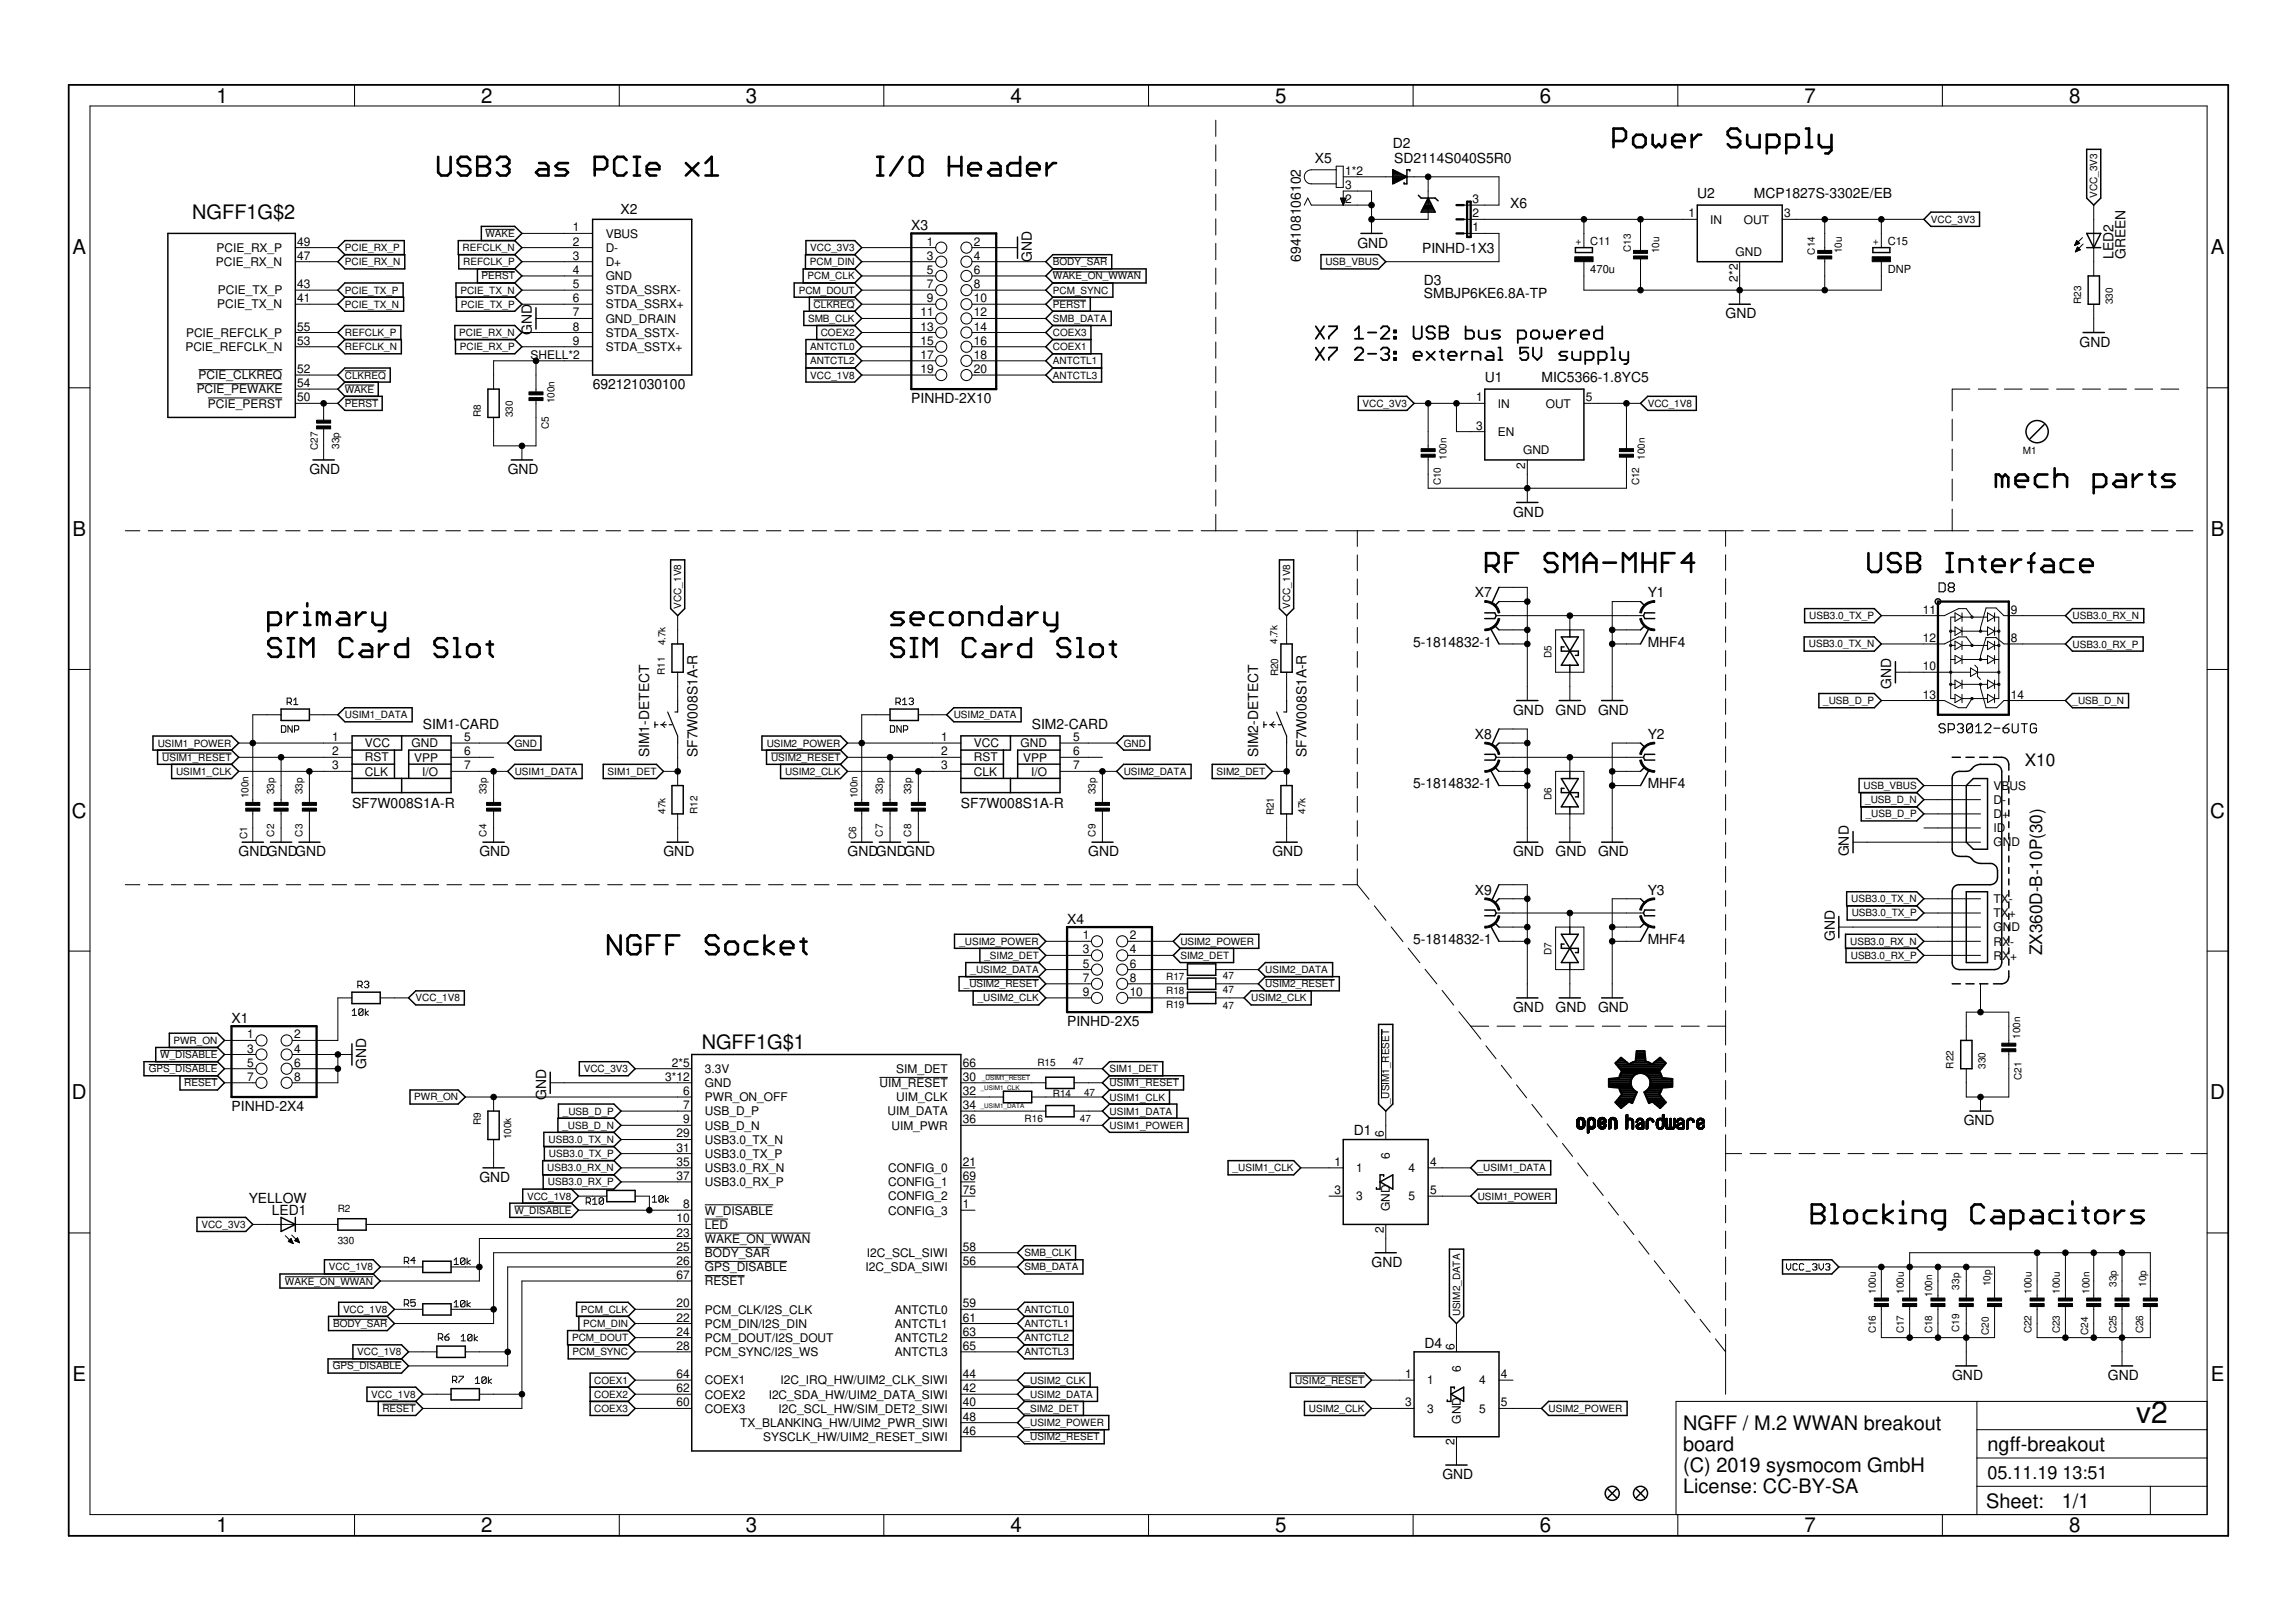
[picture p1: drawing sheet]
<svg xmlns="http://www.w3.org/2000/svg" width="297mm" height="210mm" viewBox="0 0 297 210" stroke-linecap="round" stroke-linejoin="round" font-family="sans-serif">
<defs><g id="words">
<text font-size="3.9" x="276.4" y="184.1">v2</text>
<g font-size="2.6">
<text x="28" y="13.3">1</text>
<text x="62.3" y="13.3">2</text>
<text x="96.5" y="13.3">3</text>
<text x="130.7" y="13.3">4</text>
<text x="165" y="13.3">5</text>
<text x="199.2" y="13.3">6</text>
<text x="233.4" y="13.3">7</text>
<text x="267.7" y="13.3">8</text>
<text x="24.9" y="28.4">NGFF1G$2</text>
<text x="9.4" y="32.9">A</text>
<text x="286" y="32.9">A</text>
<text x="9.4" y="69.3">B</text>
<text x="286" y="69.3">B</text>
<text x="9.3" y="105.8">C</text>
<text x="286" y="105.8">C</text>
<text x="90.8" y="135.7">NGFF1G$1</text>
<text x="9.3" y="142.3">D</text>
<text x="286" y="142.3">D</text>
<text x="9.4" y="178.7">E</text>
<text x="286" y="178.7">E</text>
<text x="217.7" y="185">NGFF / M.2 WWAN breakout</text>
<text x="217.7" y="187.8">board</text>
<text x="217.7" y="190.5">(C) 2019 sysmocom GmbH</text>
<text x="257.1" y="187.8">ngff-breakout</text>
<text x="217.7" y="193.3">License: CC-BY-SA</text>
<text x="257" y="195.2">Sheet:</text>
<text x="266.8" y="195.1">1/1</text>
<text x="28" y="198.3">1</text>
<text x="62.3" y="198.3">2</text>
<text x="96.5" y="198.3">3</text>
<text x="130.7" y="198.3">4</text>
<text x="165" y="198.3">5</text>
<text x="199.2" y="198.3">6</text>
<text x="233.4" y="198.3">7</text>
<text x="267.7" y="198.3">8</text>
</g>
<g font-size="2.3">
<text x="257.1" y="191.4">05.11.19</text>
<text x="266.8" y="191.4">13:51</text>
</g>
<g font-size="2.2">
<text x="261.9" y="99.1">X10</text>
<text x="264.2" y="123.6" transform="rotate(-90 264.2 123.6)">ZX360D-B-10P(30)</text>
</g>
<g font-size="1.8">
<text x="170.1" y="21.1">X5</text>
<text x="180.2" y="19.1">D2</text>
<text x="180.4" y="21.1">SD2114S040S5R0</text>
<text x="80.3" y="27.6">X2</text>
<text x="117.9" y="29.8">X3</text>
<text x="195.4" y="26.9">X6</text>
<text x="219.6" y="25.6">U2</text>
<text x="226.9" y="25.6">MCP1827S-3302E/EB</text>
<text x="133.5" y="33.9" transform="rotate(-90 133.5 33.9)">GND</text>
<text x="168.3" y="33.9" transform="rotate(-90 168.3 33.9)">694108106102</text>
<text x="175.6" y="32">GND</text>
<text x="184" y="32.7">PINHD-1X3</text>
<text x="273.4" y="33.5" transform="rotate(-90 273.4 33.5)">LED2</text>
<text x="275" y="33.5" transform="rotate(-90 275 33.5)">GREEN</text>
<text x="184.2" y="38.5">SMBJP6KE6.8A-TP</text>
<text x="184.2" y="36.9">D3</text>
<text x="223.2" y="41.2">GND</text>
<text x="68.8" y="43.4" transform="rotate(-90 68.8 43.4)">GND</text>
<text x="269" y="44.9">GND</text>
<text x="76.7" y="50.4">692121030100</text>
<text x="117.9" y="52.2">PINHD-2X10</text>
<text x="192.1" y="49.4">U1</text>
<text x="199.4" y="49.4">MIC5366-1.8YC5</text>
<text x="40" y="61.4">GND</text>
<text x="65.7" y="61.4">GND</text>
<text x="195.8" y="66.9">GND</text>
<text x="190.8" y="77.3">X7</text>
<text x="213.2" y="77.3">Y1</text>
<text x="182.8" y="83.7">5-1814832-1</text>
<text x="213.2" y="83.7">MHF4</text>
<text x="244.7" y="89.2" transform="rotate(-90 244.7 89.2)">GND</text>
<text x="54.7" y="94.3">SIM1-CARD</text>
<text x="133.5" y="94.3">SIM2-CARD</text>
<text x="190.8" y="95.6">X8</text>
<text x="195.8" y="92.5">GND</text>
<text x="201.3" y="92.5">GND</text>
<text x="206.8" y="92.5">GND</text>
<text x="213.2" y="95.6">Y2</text>
<text x="84" y="98" transform="rotate(-90 84 98)">SIM1-DETECT</text>
<text x="90.2" y="98" transform="rotate(-90 90.2 98)">SF7W008S1A-R</text>
<text x="162.8" y="98" transform="rotate(-90 162.8 98)">SIM2-DETECT</text>
<text x="169" y="98" transform="rotate(-90 169 98)">SF7W008S1A-R</text>
<text x="45.5" y="104.6">SF7W008S1A-R</text>
<text x="124.3" y="104.6">SF7W008S1A-R</text>
<text x="182.8" y="102">5-1814832-1</text>
<text x="213.2" y="102">MHF4</text>
<text x="30.9" y="110.8">GNDGNDGND</text>
<text x="62" y="110.8">GND</text>
<text x="85.8" y="110.8">GND</text>
<text x="109.7" y="110.8">GNDGNDGND</text>
<text x="140.8" y="110.8">GND</text>
<text x="164.6" y="110.8">GND</text>
<text x="195.8" y="110.8">GND</text>
<text x="201.3" y="110.8">GND</text>
<text x="206.8" y="110.8">GND</text>
<text x="239.2" y="110.8" transform="rotate(-90 239.2 110.8)">GND</text>
<text x="138.1" y="119.5">X4</text>
<text x="190.8" y="115.8">X9</text>
<text x="213.2" y="115.8">Y3</text>
<text x="182.8" y="122.2">5-1814832-1</text>
<text x="213.2" y="122.2">MHF4</text>
<text x="237.4" y="121.8" transform="rotate(-90 237.4 121.8)">GND</text>
<text x="195.8" y="131">GND</text>
<text x="201.3" y="131">GND</text>
<text x="206.8" y="131">GND</text>
<text x="30" y="132.3">X1</text>
<text x="138.1" y="132.8">PINHD-2X5</text>
<text x="30" y="143.8">PINHD-2X4</text>
<text x="47.4" y="138.3" transform="rotate(-90 47.4 138.3)">GND</text>
<text x="70.6" y="142.3" transform="rotate(-90 70.6 142.3)">GND</text>
<text x="175.1" y="146.9">D1</text>
<text x="254" y="145.6">GND</text>
<text x="32.2" y="155.6">YELLOW</text>
<text x="62" y="153">GND</text>
<text x="35.2" y="157.2">LED1</text>
<text x="177.4" y="163.9">GND</text>
<text x="184.3" y="174.4">D4</text>
<text x="252.6" y="178.6">GND</text>
<text x="272.7" y="178.6">GND</text>
<text x="186.6" y="191.4">GND</text>
</g>
<g font-size="1.5">
<text x="174" y="22.6">1*2</text>
<text x="74.1" y="30">1</text>
<text x="174" y="26.3">2</text>
<text x="174" y="24.5">3</text>
<text x="190.5" y="30">1</text>
<text x="190.5" y="28.1">2</text>
<text x="190.5" y="26.3">3</text>
<text x="218.5" y="28.1">1</text>
<text x="221.3" y="28.9">IN</text>
<text x="225.6" y="28.9">OUT</text>
<text x="230.8" y="28.1">3</text>
<text x="27.9" y="34.4">PCIE_RX_N</text>
<text x="28" y="32.6">PCIE_RX_P</text>
<text x="38.5" y="31.8">49</text>
<text x="38.5" y="33.6">47</text>
<text x="74.1" y="31.8">2</text>
<text x="74.1" y="33.6">3</text>
<text x="74.1" y="35.5">4</text>
<text x="78.4" y="30.8">VBUS</text>
<text x="78.4" y="32.6">D-</text>
<text x="78.4" y="34.4">D+</text>
<text x="119.9" y="31.8">1</text>
<text x="119.9" y="33.6">3</text>
<text x="119.9" y="35.5">5</text>
<text x="126" y="31.8">2</text>
<text x="126" y="33.6">4</text>
<text x="126" y="35.5">6</text>
<text x="224.5" y="33.1">GND</text>
<text x="28.1" y="39.9">PCIE_TX_N</text>
<text x="28.2" y="38.1">PCIE_TX_P</text>
<text x="38.5" y="37.3">43</text>
<text x="38.5" y="39.1">41</text>
<text x="74.1" y="37.3">5</text>
<text x="74.1" y="39.1">6</text>
<text x="74.1" y="40.9">7</text>
<text x="78.4" y="36.3">GND</text>
<text x="78.4" y="38.1">STDA_SSRX-</text>
<text x="78.4" y="39.9">STDA_SSRX+</text>
<text x="78.4" y="41.8">GND_DRAIN</text>
<text x="119.1" y="40.9">11</text>
<text x="119.9" y="37.3">7</text>
<text x="119.9" y="39.1">9</text>
<text x="126" y="37.3">8</text>
<text x="126" y="39.1">10</text>
<text x="126" y="40.9">12</text>
<text x="224.8" y="36.5" transform="rotate(-90 224.8 36.5)">2*2</text>
<text x="24" y="45.4">PCIE_REFCLK_N</text>
<text x="24.1" y="43.6">PCIE_REFCLK_P</text>
<text x="38.5" y="42.8">55</text>
<text x="38.5" y="44.6">53</text>
<text x="68.6" y="46.4">SHELL*2</text>
<text x="74.1" y="42.8">8</text>
<text x="74.1" y="44.6">9</text>
<text x="78.4" y="43.6">STDA_SSTX-</text>
<text x="78.4" y="45.4">STDA_SSTX+</text>
<text x="119.1" y="42.8">13</text>
<text x="119.1" y="44.6">15</text>
<text x="119.1" y="46.4">17</text>
<text x="126" y="42.8">14</text>
<text x="126" y="44.6">16</text>
<text x="126" y="46.4">18</text>
<text x="25.4" y="50.9">PCIE_PEWAKE</text>
<text x="25.7" y="49.1">PCIE_CLKREQ</text>
<text x="26.9" y="52.7">PCIE_PERST</text>
<text x="38.5" y="48.3">52</text>
<text x="38.5" y="50.1">54</text>
<text x="38.5" y="51.9">50</text>
<text x="119.1" y="48.3">19</text>
<text x="126" y="48.3">20</text>
<text x="191" y="51.9">1</text>
<text x="193.8" y="52.7">IN</text>
<text x="200" y="52.7">OUT</text>
<text x="205.2" y="51.9">5</text>
<text x="191" y="55.6">3</text>
<text x="193.8" y="56.4">EN</text>
<text x="197" y="58.8">GND</text>
<text x="197.3" y="60.6" transform="rotate(-90 197.3 60.6)">2</text>
<text x="248.8" y="79.4">11</text>
<text x="248.8" y="83.1">12</text>
<text x="260.1" y="79.4">9</text>
<text x="260.1" y="83.1">8</text>
<text x="248.8" y="86.7">10</text>
<text x="43" y="95.9">1</text>
<text x="60" y="95.9">5</text>
<text x="121.8" y="95.9">1</text>
<text x="138.8" y="95.9">5</text>
<text x="248.8" y="90.4">13</text>
<text x="260.1" y="90.4">14</text>
<text x="43" y="97.7">2</text>
<text x="43" y="99.6">3</text>
<text x="47.2" y="96.7">VCC</text>
<text x="47.2" y="98.5">RST</text>
<text x="47.2" y="100.4">CLK</text>
<text x="53.2" y="96.7">GND</text>
<text x="53.6" y="98.5">VPP</text>
<text x="54.6" y="100.4">I/O</text>
<text x="60" y="99.6">7</text>
<text x="60" y="97.7">6</text>
<text x="121.8" y="97.7">2</text>
<text x="121.8" y="99.6">3</text>
<text x="126" y="96.7">VCC</text>
<text x="126" y="98.5">RST</text>
<text x="126" y="100.4">CLK</text>
<text x="132" y="96.7">GND</text>
<text x="132.4" y="98.5">VPP</text>
<text x="133.4" y="100.4">I/O</text>
<text x="138.8" y="99.6">7</text>
<text x="138.8" y="97.7">6</text>
<text x="257.9" y="102.2">VBUS</text>
<text x="257.9" y="104">D</text>
<text x="257.9" y="105.9">D</text>
<text x="257.9" y="107.7">ID</text>
<text x="259" y="104">-</text>
<text x="259" y="105.9">+</text>
<text x="257.9" y="109.5">G</text>
<text x="259.1" y="109.5">ND</text>
<text x="257.9" y="118.7">TX+</text>
<text x="257.9" y="116.9">TX-</text>
<text x="140.1" y="121.6">1</text>
<text x="140.1" y="123.4">3</text>
<text x="140.1" y="125.2">5</text>
<text x="146.1" y="121.6">2</text>
<text x="146.1" y="123.4">4</text>
<text x="146.1" y="125.2">6</text>
<text x="257.9" y="124.2">R</text>
<text x="257.9" y="122.4">R</text>
<text x="257.9" y="120.5">G</text>
<text x="259" y="124.2">X+</text>
<text x="259" y="122.4">X-</text>
<text x="259.1" y="120.5">ND</text>
<text x="140.1" y="127.1">7</text>
<text x="140.1" y="128.9">9</text>
<text x="146.1" y="127.1">8</text>
<text x="146.1" y="128.9">10</text>
<text x="32" y="134.4">1</text>
<text x="32" y="136.2">3</text>
<text x="38.1" y="134.4">2</text>
<text x="38.1" y="136.2">4</text>
<text x="32" y="138">5</text>
<text x="32" y="139.9">7</text>
<text x="38.1" y="138">6</text>
<text x="38.1" y="139.9">8</text>
<text x="86.1" y="139.9">3*12</text>
<text x="86.9" y="138">2*5</text>
<text x="88.4" y="141.7">6</text>
<text x="88.4" y="143.5">7</text>
<text x="91.2" y="138.8">3.3V</text>
<text x="91.2" y="140.7">GND</text>
<text x="91.2" y="142.5">PWR_ON_OFF</text>
<text x="113.8" y="140.7">UIM_RESET</text>
<text x="115.9" y="142.5">UIM_CLK</text>
<text x="115.9" y="138.9">SIM_DET</text>
<text x="124.6" y="139.9">30</text>
<text x="124.6" y="141.7">32</text>
<text x="124.6" y="143.5">34</text>
<text x="124.6" y="138">66</text>
<text x="87.5" y="147.2">29</text>
<text x="87.5" y="149">31</text>
<text x="88.4" y="145.4">9</text>
<text x="91.2" y="144.3">USB_D_P</text>
<text x="91.2" y="146.2">USB_D_N</text>
<text x="91.2" y="148">USB3.0_TX_N</text>
<text x="91.2" y="149.8">USB3.0_TX_P</text>
<text x="114.8" y="144.3">UIM_DATA</text>
<text x="115.3" y="146.2">UIM_PWR</text>
<text x="124.6" y="145.4">36</text>
<text x="179" y="147.2" transform="rotate(-90 179 147.2)">6</text>
<text x="87.5" y="150.9">35</text>
<text x="87.5" y="152.7">37</text>
<text x="91.2" y="151.7">USB3.0_RX_N</text>
<text x="91.2" y="153.5">USB3.0_RX_P</text>
<text x="114.9" y="151.7">CONFIG_0</text>
<text x="114.9" y="153.5">CONFIG_1</text>
<text x="114.9" y="155.3">CONFIG_2</text>
<text x="124.6" y="150.9">21</text>
<text x="124.6" y="152.7">69</text>
<text x="124.6" y="154.5">75</text>
<text x="172.7" y="150.9">1</text>
<text x="172.7" y="154.5">3</text>
<text x="175.5" y="151.7">1</text>
<text x="175.5" y="155.3">3</text>
<text x="179.8" y="150" transform="rotate(-90 179.8 150)">6</text>
<text x="182.2" y="155.3">5</text>
<text x="182.2" y="151.7">4</text>
<text x="185" y="154.5">5</text>
<text x="185" y="150.9">4</text>
<text x="87.5" y="158.2">10</text>
<text x="87.5" y="160">23</text>
<text x="87.5" y="161.9">25</text>
<text x="88.4" y="156.4">8</text>
<text x="91.2" y="157.2">W_DISABLE</text>
<text x="91.2" y="159">LED</text>
<text x="91.2" y="160.8">WAKE_ON_WWAN</text>
<text x="114.9" y="157.2">CONFIG_3</text>
<text x="124.6" y="156.4">1</text>
<text x="124.6" y="161.9">58</text>
<text x="179" y="159.6" transform="rotate(-90 179 159.6)">2</text>
<text x="179.8" y="156.8" transform="rotate(-90 179.8 156.8)">GND</text>
<text x="87.5" y="163.7">26</text>
<text x="87.5" y="165.5">67</text>
<text x="91.2" y="162.7">BODY_SAR</text>
<text x="91.2" y="164.5">GPS_DISABLE</text>
<text x="91.2" y="166.3">RESET</text>
<text x="112" y="164.5">I2C_SDA_SIWI</text>
<text x="112.1" y="162.7">I2C_SCL_SIWI</text>
<text x="124.6" y="163.7">56</text>
<text x="87.5" y="169.2">20</text>
<text x="87.5" y="171">22</text>
<text x="87.5" y="172.9">24</text>
<text x="91.2" y="170">PCM_CLK/I2S_CLK</text>
<text x="91.2" y="171.8">PCM_DIN/I2S_DIN</text>
<text x="91.2" y="173.7">PCM_DOUT/I2S_DOUT</text>
<text x="115.8" y="170">ANTCTL0</text>
<text x="115.8" y="171.8">ANTCTL1</text>
<text x="115.8" y="173.7">ANTCTL2</text>
<text x="124.6" y="169.2">59</text>
<text x="124.6" y="171">61</text>
<text x="124.6" y="172.9">63</text>
<text x="87.5" y="178.3">64</text>
<text x="87.5" y="174.7">28</text>
<text x="91.2" y="179.2">COEX1</text>
<text x="91.2" y="175.5">PCM_SYNC/I2S_WS</text>
<text x="101" y="179.2">I2C_IRQ_HW/UIM2_CLK_SIWI</text>
<text x="115.8" y="175.5">ANTCTL3</text>
<text x="124.6" y="178.3">44</text>
<text x="124.6" y="174.7">65</text>
<text x="181.8" y="178.3">1</text>
<text x="184.6" y="179.2">1</text>
<text x="188.2" y="174.7" transform="rotate(-90 188.2 174.7)">6</text>
<text x="189" y="177.5" transform="rotate(-90 189 177.5)">6</text>
<text x="191.4" y="179.2">4</text>
<text x="194.2" y="178.3">4</text>
<text x="87.5" y="182">60</text>
<text x="87.5" y="180.2">62</text>
<text x="91.2" y="182.8">COEX3</text>
<text x="91.2" y="181">COEX2</text>
<text x="95.8" y="184.7">TX_BLANKING_HW/UIM2_PWR_SIWI</text>
<text x="99.4" y="181">I2C_SDA_HW/UIM2_DATA_SIWI</text>
<text x="100.7" y="182.8">I2C_SCL_HW/SIM_DET2_SIWI</text>
<text x="124.6" y="182">40</text>
<text x="124.6" y="180.2">42</text>
<text x="124.6" y="185.7">46</text>
<text x="124.6" y="183.8">48</text>
<text x="181.8" y="182">3</text>
<text x="184.6" y="182.8">3</text>
<text x="189" y="184.2" transform="rotate(-90 189 184.2)">GND</text>
<text x="191.4" y="182.8">5</text>
<text x="194.2" y="182">5</text>
<text x="98.7" y="186.5">SYSCLK_HW/UIM2_RESET_SIWI</text>
<text x="188.2" y="187.1" transform="rotate(-90 188.2 187.1)">2</text>
</g>
<g font-size="1.4">
<text x="205.7" y="35.4">470u</text>
<text x="205.7" y="31.7">C11</text>
<text x="244.2" y="35.4">DNP</text>
<text x="244.2" y="31.7">C15</text>
</g>
<g font-size="1.3">
<text x="249.8" y="28.8">VCC_3V3</text>
<text x="271.3" y="25.6" transform="rotate(-90 271.3 25.6)">VCC_3V3</text>
<text x="44.6" y="32.5">PCIE_RX_P</text>
<text x="44.6" y="34.3">PCIE_RX_N</text>
<text x="59.8" y="32.5">REFCLK_N</text>
<text x="59.9" y="34.3">REFCLK_P</text>
<text x="62.8" y="30.7">WAKE</text>
<text x="104.8" y="34.3">PCM_DIN</text>
<text x="104.8" y="32.5">VCC_3V3</text>
<text x="136.2" y="34.3">BODY_SAR</text>
<text x="171.5" y="34.3">USB_VBUS</text>
<text x="204.5" y="31.8" transform="rotate(-90 204.5 31.8)">+</text>
<text x="211" y="32.6" transform="rotate(-90 211 32.6)">C13</text>
<text x="214.6" y="32.8" transform="rotate(-90 214.6 32.8)">10u</text>
<text x="234.8" y="33" transform="rotate(-90 234.8 33)">C14</text>
<text x="238.3" y="32.8" transform="rotate(-90 238.3 32.8)">10u</text>
<text x="243" y="31.8" transform="rotate(-90 243 31.8)">+</text>
<text x="44.6" y="38">PCIE_TX_P</text>
<text x="44.6" y="39.8">PCIE_TX_N</text>
<text x="59.6" y="38">PCIE_TX_N</text>
<text x="59.6" y="39.8">PCIE_TX_P</text>
<text x="62.3" y="36.2">PERST</text>
<text x="103.3" y="38">PCM_DOUT</text>
<text x="104.5" y="36.2">PCM_CLK</text>
<text x="104.5" y="41.7">SMB_CLK</text>
<text x="105.3" y="39.8">CLKREQ</text>
<text x="136.2" y="38">PCM_SYNC</text>
<text x="136.2" y="41.7">SMB_DATA</text>
<text x="136.2" y="39.8">PERST</text>
<text x="136.2" y="36.2">WAKE_ON_WWAN</text>
<text x="269.2" y="39.4" transform="rotate(-90 269.2 39.4)">R23</text>
<text x="273.3" y="39.4" transform="rotate(-90 273.3 39.4)">330</text>
<text x="44.6" y="45.3">REFCLK_N</text>
<text x="44.6" y="43.5">REFCLK_P</text>
<text x="59.4" y="43.5">PCIE_RX_N</text>
<text x="59.5" y="45.3">PCIE_RX_P</text>
<text x="104.8" y="45.3">ANTCTL0</text>
<text x="104.8" y="47.2">ANTCTL2</text>
<text x="106.2" y="43.5">COEX2</text>
<text x="136.2" y="45.3">COEX1</text>
<text x="136.2" y="47.2">ANTCTL1</text>
<text x="136.2" y="43.5">COEX3</text>
<text x="44.6" y="50.8">WAKE</text>
<text x="44.6" y="49">CLKREQ</text>
<text x="44.6" y="52.7">PERST</text>
<text x="71.7" y="52.2" transform="rotate(-90 71.7 52.2)">100n</text>
<text x="104.8" y="49">VCC_1V8</text>
<text x="136.2" y="49">ANTCTL3</text>
<text x="176.3" y="52.6">VCC_3V3</text>
<text x="213.2" y="52.7">VCC_1V8</text>
<text x="41.1" y="58.2" transform="rotate(-90 41.1 58.2)">C27</text>
<text x="43.9" y="58.1" transform="rotate(-90 43.9 58.1)">33p</text>
<text x="62.2" y="54" transform="rotate(-90 62.2 54)">R8</text>
<text x="66.3" y="54" transform="rotate(-90 66.3 54)">330</text>
<text x="71" y="55.5" transform="rotate(-90 71 55.5)">C5</text>
<text x="187.1" y="59.5" transform="rotate(-90 187.1 59.5)">100n</text>
<text x="212.8" y="59.5" transform="rotate(-90 212.8 59.5)">100n</text>
<text x="261.7" y="58.8">M1</text>
<text x="186.4" y="62.8" transform="rotate(-90 186.4 62.8)">C10</text>
<text x="212.1" y="62.8" transform="rotate(-90 212.1 62.8)">C12</text>
<text x="86.1" y="83.5" transform="rotate(-90 86.1 83.5)">4.7k</text>
<text x="88.1" y="78.8" transform="rotate(-90 88.1 78.8)">VCC_1V8</text>
<text x="165.3" y="83.3" transform="rotate(-90 165.3 83.3)">4.7k</text>
<text x="166.9" y="78.8" transform="rotate(-90 166.9 78.8)">VCC_1V8</text>
<text x="234" y="83.8">USB3.0_TX_N</text>
<text x="234.1" y="80.1">USB3.0_TX_P</text>
<text x="268.1" y="80.1">USB3.0_RX_N</text>
<text x="268.1" y="83.8">USB3.0_RX_P</text>
<text x="86" y="87.4" transform="rotate(-90 86 87.4)">R11</text>
<text x="165.3" y="87.5" transform="rotate(-90 165.3 87.5)">R20</text>
<text x="200.7" y="85.2" transform="rotate(-90 200.7 85.2)">D5</text>
<text x="44.6" y="93">USIM1_DATA</text>
<text x="123.4" y="93">USIM2_DATA</text>
<text x="235.9" y="91.1">_USB_D_P</text>
<text x="268.1" y="91.1">_USB_D_N</text>
<text x="20.4" y="96.6">USIM1_POWER</text>
<text x="21" y="98.4">USIM1_RESET</text>
<text x="22.8" y="100.3">USIM1_CLK</text>
<text x="66.6" y="96.6">GND</text>
<text x="66.6" y="100.3">USIM1_DATA</text>
<text x="78.6" y="100.3">SIM1_DET</text>
<text x="99.2" y="96.6">USIM2_POWER</text>
<text x="99.8" y="98.4">USIM2_RESET</text>
<text x="101.6" y="100.3">USIM2_CLK</text>
<text x="145.4" y="96.6">GND</text>
<text x="145.4" y="100.3">USIM2_DATA</text>
<text x="157.4" y="100.3">SIM2_DET</text>
<text x="32.2" y="103.3" transform="rotate(-90 32.2 103.3)">100n</text>
<text x="35.5" y="102.8" transform="rotate(-90 35.5 102.8)">33p</text>
<text x="39.1" y="102.8" transform="rotate(-90 39.1 102.8)">33p</text>
<text x="62.9" y="102.8" transform="rotate(-90 62.9 102.8)">33p</text>
<text x="86.1" y="105.3" transform="rotate(-90 86.1 105.3)">47k</text>
<text x="90.2" y="105.3" transform="rotate(-90 90.2 105.3)">R12</text>
<text x="110.9" y="103.3" transform="rotate(-90 110.9 103.3)">100n</text>
<text x="114.2" y="102.8" transform="rotate(-90 114.2 102.8)">33p</text>
<text x="117.9" y="102.8" transform="rotate(-90 117.9 102.8)">33p</text>
<text x="141.7" y="102.8" transform="rotate(-90 141.7 102.8)">33p</text>
<text x="164.8" y="105.5" transform="rotate(-90 164.8 105.5)">R21</text>
<text x="168.9" y="105.3" transform="rotate(-90 168.9 105.3)">47k</text>
<text x="200.7" y="103.5" transform="rotate(-90 200.7 103.5)">D6</text>
<text x="241.1" y="102.1">USB_VBUS</text>
<text x="241.3" y="103.9">_USB_D_N</text>
<text x="241.4" y="105.8">_USB_D_P</text>
<text x="32" y="108.6" transform="rotate(-90 32 108.6)">C1</text>
<text x="35.5" y="108.3" transform="rotate(-90 35.5 108.3)">C2</text>
<text x="39.1" y="108.3" transform="rotate(-90 39.1 108.3)">C3</text>
<text x="62.9" y="108.3" transform="rotate(-90 62.9 108.3)">C4</text>
<text x="110.8" y="108.6" transform="rotate(-90 110.8 108.6)">C6</text>
<text x="114.2" y="108.3" transform="rotate(-90 114.2 108.3)">C7</text>
<text x="117.9" y="108.3" transform="rotate(-90 117.9 108.3)">C8</text>
<text x="141.7" y="108.3" transform="rotate(-90 141.7 108.3)">C9</text>
<text x="239.5" y="116.8">USB3.0_TX_N</text>
<text x="239.6" y="118.6">USB3.0_TX_P</text>
<text x="124.1" y="122.3">_USIM2_POWER</text>
<text x="125.6" y="125.9">_USIM2_DATA</text>
<text x="127.4" y="124.1">_SIM2_DET</text>
<text x="152.7" y="124.1">SIM2_DET</text>
<text x="152.7" y="122.3">USIM2_POWER</text>
<text x="163.7" y="125.9">USIM2_DATA</text>
<text x="200.7" y="123.6" transform="rotate(-90 200.7 123.6)">D7</text>
<text x="239.4" y="122.3">USB3.0_RX_N</text>
<text x="239.4" y="124.1">USB3.0_RX_P</text>
<text x="53.8" y="129.6">VCC_1V8</text>
<text x="124.7" y="127.8">_USIM2_RESET</text>
<text x="126.5" y="129.6">_USIM2_CLK</text>
<text x="150.9" y="128.6">R18</text>
<text x="150.9" y="130.4">R19</text>
<text x="150.9" y="126.8">R17</text>
<text x="158.2" y="128.5">47</text>
<text x="158.2" y="130.5">47</text>
<text x="158.2" y="126.7">47</text>
<text x="161.9" y="129.6">USIM2_CLK</text>
<text x="163.7" y="127.8">USIM2_RESET</text>
<text x="20.7" y="136.9">W_DISABLE</text>
<text x="22.5" y="135.1">PWR_ON</text>
<text x="134.2" y="137.9">R15</text>
<text x="138.8" y="137.8">47</text>
<text x="261.3" y="134.5" transform="rotate(-90 261.3 134.5)">100n</text>
<text x="19.2" y="138.8">GPS_DISABLE</text>
<text x="23.8" y="140.6">RESET</text>
<text x="53.6" y="142.4">PWR_ON</text>
<text x="75.5" y="138.8">VCC_3V3</text>
<text x="136.2" y="142">R14</text>
<text x="140.2" y="141.9">47</text>
<text x="143.5" y="142.4">USIM1_CLK</text>
<text x="143.5" y="140.6">USIM1_RESET</text>
<text x="143.5" y="138.8">SIM1_DET</text>
<text x="179.7" y="142.9" transform="rotate(-90 179.7 142.9)">_USIM1_RESET</text>
<text x="252.7" y="138.3" transform="rotate(-90 252.7 138.3)">R22</text>
<text x="256.9" y="138.3" transform="rotate(-90 256.9 138.3)">330</text>
<text x="261.5" y="139.8" transform="rotate(-90 261.5 139.8)">C21</text>
<text x="62.2" y="145.6" transform="rotate(-90 62.2 145.6)">R9</text>
<text x="66.1" y="147.5" transform="rotate(-90 66.1 147.5)">100k</text>
<text x="71" y="147.9">USB3.0_TX_N</text>
<text x="71" y="149.7">USB3.0_TX_P</text>
<text x="72.8" y="146.1">_USB_D_N</text>
<text x="72.8" y="144.2">_USB_D_P</text>
<text x="132.6" y="145.3">R16</text>
<text x="139.7" y="145.2">47</text>
<text x="143.5" y="146.1">USIM1_POWER</text>
<text x="143.5" y="144.3">USIM1_DATA</text>
<text x="68.2" y="155.2">VCC_1V8</text>
<text x="70.8" y="151.6">USB3.0_RX_N</text>
<text x="70.9" y="153.4">USB3.0_RX_P</text>
<text x="159.5" y="151.6">_USIM1_CLK</text>
<text x="191.2" y="155.2">USIM1_POWER</text>
<text x="191.2" y="151.6">_USIM1_DATA</text>
<text x="26.1" y="158.9">VCC_3V3</text>
<text x="43.7" y="160.9">330</text>
<text x="43.7" y="156.8">R2</text>
<text x="66.5" y="157.1">W_DISABLE</text>
<text x="36.9" y="166.2">WAKE_ON_WWAN</text>
<text x="42.5" y="164.4">VCC_1V8</text>
<text x="132.6" y="164.4">SMB_DATA</text>
<text x="132.6" y="162.6">SMB_CLK</text>
<text x="242.7" y="167.4" transform="rotate(-90 242.7 167.4)">100u</text>
<text x="246.3" y="167.4" transform="rotate(-90 246.3 167.4)">100u</text>
<text x="250" y="167.8" transform="rotate(-90 250 167.8)">100n</text>
<text x="253.5" y="166.9" transform="rotate(-90 253.5 166.9)">33p</text>
<text x="257.5" y="166.5" transform="rotate(-90 257.5 166.5)">10p</text>
<text x="262.8" y="167.4" transform="rotate(-90 262.8 167.4)">100u</text>
<text x="266.5" y="167.4" transform="rotate(-90 266.5 167.4)">100u</text>
<text x="270.3" y="167.4" transform="rotate(-90 270.3 167.4)">100n</text>
<text x="273.8" y="166.5" transform="rotate(-90 273.8 166.5)">33p</text>
<text x="277.7" y="166.5" transform="rotate(-90 277.7 166.5)">10p</text>
<text x="43.1" y="171.7">BODY_SAR</text>
<text x="44.4" y="169.9">VCC_1V8</text>
<text x="74" y="173.6">PCM_DOUT</text>
<text x="75.2" y="169.9">PCM_CLK</text>
<text x="75.5" y="171.7">PCM_DIN</text>
<text x="132.6" y="169.9">ANTCTL0</text>
<text x="132.6" y="171.7">ANTCTL1</text>
<text x="132.6" y="173.6">ANTCTL2</text>
<text x="188.9" y="170.4" transform="rotate(-90 188.9 170.4)">USIM2_DATA</text>
<text x="242.7" y="172.6" transform="rotate(-90 242.7 172.6)">C16</text>
<text x="246.3" y="172.6" transform="rotate(-90 246.3 172.6)">C17</text>
<text x="250" y="172.6" transform="rotate(-90 250 172.6)">C18</text>
<text x="253.5" y="172.4" transform="rotate(-90 253.5 172.4)">C19</text>
<text x="257.3" y="172.7" transform="rotate(-90 257.3 172.7)">C20</text>
<text x="262.8" y="172.6" transform="rotate(-90 262.8 172.6)">C22</text>
<text x="266.5" y="172.6" transform="rotate(-90 266.5 172.6)">C23</text>
<text x="270.1" y="172.7" transform="rotate(-90 270.1 172.7)">C24</text>
<text x="273.8" y="172.6" transform="rotate(-90 273.8 172.6)">C25</text>
<text x="277.3" y="172.6" transform="rotate(-90 277.3 172.6)">C26</text>
<text x="43.1" y="177.2">GPS_DISABLE</text>
<text x="46.2" y="175.4">VCC_1V8</text>
<text x="74.1" y="175.4">PCM_SYNC</text>
<text x="76.9" y="179.1">COEX1</text>
<text x="132.6" y="179.1">_USIM2_CLK</text>
<text x="132.6" y="175.4">ANTCTL3</text>
<text x="167.5" y="179.1">USIM2_RESET</text>
<text x="48" y="180.9">VCC_1V8</text>
<text x="49.5" y="182.7">RESET</text>
<text x="76.9" y="180.9">COEX2</text>
<text x="76.9" y="182.7">COEX3</text>
<text x="132.6" y="180.9">_USIM2_DATA</text>
<text x="132.6" y="184.6">_USIM2_POWER</text>
<text x="132.6" y="182.7">_SIM2_DET</text>
<text x="169.3" y="182.7">USIM2_CLK</text>
<text x="200.3" y="182.7">USIM2_POWER</text>
<text x="132.6" y="186.4">_USIM2_RESET</text>
</g>
<g font-size=".8">
<text x="126.9" y="143.4">_USIM1_DATA</text>
<text x="126.9" y="141">_USIM1_CLK</text>
<text x="127.1" y="139.8">_USIM1_RESET</text>
</g>
</g></defs>
<g fill="none" stroke="#000" stroke-width=".13">
<path d="M11.6 13.7h273.9v182.3h-273.9zM45.9 11v2.7M80.1 11v2.7M114.3 11v2.7M148.6 11v2.7M157.3 15.6v2.1M157.3 18.8v2M182.8 11v2.7M217.1 11v2.7M251.3 11v2.7M38.2 32h5.5M38.2 33.9h5.5"/>
<path d="M38.2 37.5h5.5M38.2 39.4h5.5M62.3 35.2h4.3M62.8 29.7h3.8M67.5 30.2h9.2M67.5 32h9.2M67.5 33.9h9.2M67.5 37.5h9.2M67.5 39.4h9.2M67.5 35.7h9.2M105.3 38.8h5.3M111.5 32h9.6"/>
<path d="M111.5 33.9h9.6M111.5 37.5h9.6M111.5 39.4h9.6M111.5 35.7h9.6M125.7 32h5.9M125.7 33.9h9.6M125.7 37.5h9.6M125.7 39.4h9.6M125.7 35.7h9.6M136.2 33.3h7M136.2 38.8h4.3M136.2 35.2h11.4"/>
<path d="M157.3 21.9v2.1M157.3 25.1v2.1M157.3 28.3v2.1M157.3 31.5v2.1M157.3 34.7v2.1M157.3 37.9v2.1M168.7 26.5l.5-.9 .5 .9h7.7M172.9 22h-3.2a.91 .91 0 0 0-1 .9 .91 .91 0 0 0 1 .9h3.2M172.9 21.5h.9v2.8h-.9zM173.4 25.6h.7l-.3 .9zM173.4 25.7h.7M173.5 25.8h.6"/>
<path d="M173.5 25.9h.5M173.5 26h.5M173.6 26.1h.4M173.6 26.2h.3M173.7 26.2h.2M173.7 26.3h.2M173.7 26.4h.1M173.7 26.5h.1M173.8 22.9h20.1v3.6h-4.5M173.8 26.5v-1.8h3.6v5.5M184.8 22.9v5.5h-7.4M189.4 28.4h30.2"/>
<path d="M189.4 30.2h4.5v3.7h-14.6M204.9 28.4v3.6M204.9 33.9v3.6h38.5v-3.6M212.2 28.4v4.2M212.2 33.3v4.2M225.1 33.9v5.5M230.6 28.4h18.3M236.1 28.4v4.2M236.1 33.3v4.2M243.4 28.4v3.6M268.4 31.7h.1M268.5 31.6h.2"/>
<path d="M268.5 31.5h.4M268.5 32.6h.1M268.5 31.5h.5M268.5 32.5h.3M268.6 31.4h.3M268.6 32.4h.3M268.6 31.3h.3M268.6 32.3h.5M268.6 31.2h.2M268.7 31.1l-.3 .7M268.7 31.1l.3 .4-.6 .3M268.7 31.2h.1"/>
<path d="M268.7 32.2h.3M268.7 32.1h.2M268.7 32h.1M269.1 32.3l-.3-.3-.3 .6M269.1 32.3l-.6 .3M269.4 30.8l-1 1M269.5 31.6l-1 1M270.9 26.5v9.2M270.9 39.4v3.6M8.9 50.2h2.7M25.4 49.7h11.1M25.7 47.8h10.8"/>
<path d="M26.9 51.5h9.6M38.2 50.4h5.5M38.2 43h5.5M38.2 44.9h5.5M38.2 48.5h5.5M38.2 52.2h5.5M41.9 52.2v2.4M41.9 55.3v4.2M44.6 49.8h3.8M44.6 48h5.3M44.6 51.7h4.3M67.5 43h9.2"/>
<path d="M67.5 44.9h9.2M67.5 57.7v1.8M69.3 51.6v6.1h-5.4v-3.7M69.3 41.2h7.4M69.3 46.7v4.2M76.7 46.7h-12.8v3.7M111.5 43h9.6M111.5 44.9h9.6M111.5 48.5h9.6M111.5 41.2h9.6M111.5 46.7h9.6M125.7 43h9.6"/>
<path d="M125.7 44.9h9.6M125.7 48.5h9.6M125.7 41.2h9.6M125.7 46.7h9.6M157.3 41.1v2.1M157.3 44.3v2.1M157.3 47.4v2.2M157.3 50.6v2.1M157.3 53.8v2.1M157.3 57v2.1M182.9 52.2h9.2M184.8 59v4.2h25.6v-4.2"/>
<path d="M184.8 52.2v6.1M188.4 52.2v3.7h3.7M197.6 59.5v5.5M204.9 52.2h7.3M210.4 52.2v6.1M252.6 54.3v2.7M252.6 58.1v2.8M254.8 50.4h-2.2v2.8M255.9 50.4h2.3M259.3 50.4h2.3M262.7 50.4h2.3M266.1 50.4h2.3"/>
<path d="M269.4 50.4h2.3M272.8 50.4h2.3M276.2 50.4h2.3M279.6 50.4h2.3M285.5 50.2h2.8M16.2 68.7h1.9M19.2 68.7h1.9M22.1 68.7h1.9M25.1 68.7h1.9M28.1 68.7h1.9M31 68.7h1.9M34 68.7h1.9"/>
<path d="M37 68.7h1.8M39.9 68.7h1.9M42.9 68.7h1.8M45.8 68.7h1.9M48.8 68.7h1.9M51.8 68.7h1.8M54.7 68.7h1.9M57.7 68.7h1.9M60.6 68.7h1.9M63.6 68.7h1.9M66.6 68.7h1.9M69.5 68.7h1.9"/>
<path d="M72.5 68.7h1.9M75.4 68.7h1.9M78.4 68.7h1.9M81.4 68.7h1.8M84.3 68.7h1.9M87.3 68.7h1.9M87.7 79.7v3.6M90.3 68.7h1.8M93.2 68.7h1.9M96.2 68.7h1.9M99.1 68.7h1.9M102.1 68.7h1.9"/>
<path d="M105.1 68.7h1.8M108 68.7h1.9M111 68.7h1.9M113.9 68.7h1.9M116.9 68.7h1.9M119.9 68.7h1.9M122.8 68.7h1.9M125.8 68.7h1.9M128.8 68.7h1.8M131.7 68.7h1.9M134.7 68.7h1.8M137.6 68.7h1.9"/>
<path d="M140.6 68.7h1.9M143.6 68.7h1.8M146.5 68.7h1.9M149.5 68.7h1.9M152.4 68.7h1.9M155.4 68.7h4.7M157.3 60.2v2.1M157.3 63.4v2.1M157.3 66.6v2.1M161.2 68.7h2.8M165.1 68.7h2.8M166.5 79.7v3.6"/>
<path d="M168.9 68.7h2.8M172.8 68.7h5M175.6 68.7v2M175.6 71.8v2.1M175.6 74.9v2.1M175.6 78.1v2M178.9 68.7h2.1M182.1 68.7h2.2M185.4 68.7h2.1M188.6 68.7h2.2M191.9 68.7h2.1M193.6 79.7h19"/>
<path d="M193.9 77.9h3.7M193.9 76h3.7v14.7M195.1 68.7h2.2M198.3 68.7h2.2M201.6 68.7h2.2M203.1 79.7v1.8M204.8 68.7h2.2M208.1 68.7h2.1M211.3 68.7h2.2M212.2 77.9h-3.6v12.8M214.6 68.7h2.1M217.8 68.7h2.2"/>
<path d="M221.1 68.7h4.4M223.2 68.7v2M223.2 71.8v2M223.2 74.9v2M223.2 78v2M226.6 68.7h2.3M230 68.7h2.3M233.4 68.7h2.3M236.7 68.7h2.3M240.1 68.7h2.3M243.4 79.7h8.1l1.9-.9h1l.7 1M243.5 68.7h2.3"/>
<path d="M246.9 68.7h2.3M250.3 68.7h4.4M252.6 62v2.8M252.6 65.9v2.8M252.9 79.3l.9 .6-.9 .5zM252.9 79.9h-.5v10.5h.5M253.8 79.3v1.1M253.8 79.9h3.3M255.8 68.7h2.1M257.1 79.3l.9 .6-.9 .5zM258 79.3v1.1M258 79.9h.6v10.5h-.6"/>
<path d="M259 68.7h2.1M262.2 68.7h2.2M265.5 68.7h2.1M267.2 79.7h-8l-1-1h-1.3l-.7 2.5v.5M268.7 68.7h2.1M271.9 68.7h2.1M275.1 68.7h2.2M278.3 68.7h2.2M281.6 68.7h2.1M8.9 86.6h2.7M21 97.5h9M30.9 96.2h14.6"/>
<path d="M30.9 98h14.6M30.9 99.8h14.6M36.4 98v6M36.4 92.5h-3.7v11.5M36.4 93.9h.4l.2 .1v.6l-.2 .2h-.4zM37.1 90.9h.5l.1-.1v-.3l-.1-.2h-.5v.9M37.4 90.9l.3 .3M37.8 93.9v.9l-.5-.9v.9M38 90.6l.3-.3v.9M38 91.2h.5M38.1 94.5h.4l.2-.2v-.3l-.2-.1h-.4v.9M40 99.8v4.2"/>
<path d="M40 92.5h3.7M58.4 96.2h7.3M58.4 98h5.5M58.4 99.8h7.3M63.9 99.8v4.2M85.8 99.8h1.9M86 93.4l-.3 .4 .3 .3M87.7 87v3.7M87.7 96.2v5.5M99.8 97.5h8.9M109.6 96.2h14.7M109.6 98h14.7"/>
<path d="M109.6 99.8h14.7M115.1 98v6M115.1 92.5h-3.6v11.5M115.2 93.9h.4l.1 .1v.6l-.1 .2h-.4zM115.9 90.9h.4l.2-.1v-.3l-.2-.2h-.4v.9M116.2 90.9l.3 .3M116.6 93.9v.9l-.6-.9v.9M116.8 91.2h.5M116.8 90.6l.3-.3v.9M116.9 94.5h.4l.1-.2v-.3l-.1-.1h-.4v.9M117.6 90.5l.2-.2h.2l.2 .2-.2 .3M117.9 90.8h.1"/>
<path d="M118 90.8l.2 .1v.1l-.2 .2h-.2l-.2-.2M118.8 99.8v4.2M118.8 92.5h3.7M137.1 96.2h7.4M137.1 98h5.5M137.1 99.8h7.4M142.6 99.8v4.2M164.6 99.8h1.9M164.8 93.4l-.4 .4 .4 .3M166.5 87v3.7M166.5 96.2v5.5M175.6 81.2v2"/>
<path d="M175.6 84.3v2.1M175.6 87.4v2.1M175.6 90.6v2M175.6 93.7v2M175.6 96.8v2M175.6 99.9v2.1M193.6 98h19M193.9 96.2h3.7M193.9 99.8h3.7M193.9 81.5h3.7M193.9 83.3h3.7M193.9 94.3h3.7v14.7"/>
<path d="M201.3 99.8h3.6v5.5h-3.6zM201.3 81.5h3.6v5.5h-3.6zM203.1 87v3.7M203.1 98v1.8M208.6 99.8h3.6M208.6 81.5h3.6M208.6 83.3h3.6M212.2 96.2h-3.6v12.8M223.2 81.1v2M223.2 84.2v2M223.2 87.3v2M223.2 90.4v2"/>
<path d="M223.2 93.5v2M223.2 96.6v2.1M223.2 99.7v2M243.4 83.3h8.1l1.9-.9h1l.7 1M245.2 87h9.7M252.4 81.7h.5M252.4 88.6h.5M252.4 83.5h.5M252.4 85.3h.5M252.9 81.1l.9 .6-.9 .5zM252.9 83l.9 .5-.9 .6zM252.9 84.8l.9 .5-.9 .6z"/>
<path d="M252.9 88l.9 .6-.9 .5zM252.9 89.9l.9 .5-.9 .5zM253.8 81.1v1.1M253.8 83v1.1M253.8 84.8v1.1M253.8 88v1.1M253.8 89.9v1M253.8 81.7h3.3M253.8 88.6h3.3M253.8 90.4h3.3M253.8 83.5h3.3M253.8 85.3h3.3"/>
<path d="M254.9 86.4l.9 .6-.9 .5zM255.1 90.4l-.7 1.2h-1l-1.9-.9h-8.1M255.5 86.1l.3 .3v1.1l.4 .4M255.8 87h2.8M256.2 88.5v.5l.7 2.6h1.4l.9-.9h8M257.1 81.1l.9 .6-.9 .5zM257.1 83l.9 .5-.9 .6zM257.1 84.8l.9 .5-.9 .6zM257.1 88l.9 .6-.9 .5zM257.1 89.9l.9 .5-.9 .5zM258 81.1v1.1M258 83v1.1"/>
<path d="M258 84.8v1.1M258 88v1.1M258 89.9v1M258 81.7h.6M258 88.6h.6M258 83.5h.6M258 85.3h.6M267.2 83.3h-8l-1-.8h-1.3l-.7 2.4v.4M285.5 86.6h2.8M16.2 114.5h1.9M19.2 114.5h1.9M22.2 114.5h1.8"/>
<path d="M25.1 114.5h1.9M28.1 114.5h1.9M31.1 114.5h1.9M32.7 104.8v4.2M34.1 114.5h1.8M36.4 104.8v4.2M37 114.5h1.9M40 114.5h1.9M40 104.8v4.2M43 114.5h1.9M45.9 114.5h1.9M48.9 114.5h1.9"/>
<path d="M51.9 114.5h1.9M54.8 114.5h1.9M57.8 114.5h1.9M60.8 114.5h1.9M63.8 114.5h1.9M63.9 104.8v4.2M66.7 114.5h1.9M69.7 114.5h1.9M72.7 114.5h1.9M75.6 114.5h1.9M78.6 114.5h1.9M81.6 114.5h1.9"/>
<path d="M84.6 114.5h1.9M87.5 114.5h1.9M87.7 105.3v3.7M90.5 114.5h1.9M93.5 114.5h1.9M96.5 114.5h1.8M99.4 114.5h1.9M102.4 114.5h1.9M105.4 114.5h1.9M108.3 114.5h1.9M111.3 114.5h1.9M111.5 104.8v4.2"/>
<path d="M114.3 114.5h1.9M115.1 104.8v4.2M117.3 114.5h1.8M118.8 104.8v4.2M120.2 114.5h1.9M123.2 114.5h1.9M126.2 114.5h1.9M129.1 114.5h1.9M132.1 114.5h1.9M135.1 114.5h1.9M138 114.5h2M141 114.5h1.9"/>
<path d="M142.6 104.8v4.2M144 114.5h1.9M147 114.5h1.9M149.9 114.5h1.9M152.9 114.5h1.9M155.9 114.5h1.9M158.9 114.5h1.8M161.8 114.5h1.9M164.8 114.5h1.9M166.5 105.3v3.7M167.8 114.5h1.9M170.8 114.5h1.8"/>
<path d="M173.7 114.5h1.9M175.6 103.1v2M175.6 106.2v2M175.6 109.3v2.1M175.6 112.4v2.1M175.6 114.5l1.5 1.9M177.8 117.2l1.5 1.9M180 120l1.5 1.9M193.6 118.2h19M193.9 114.5h3.7v14.6M193.9 101.7h3.7M193.9 120h3.7"/>
<path d="M193.9 116.3h3.7M201.3 120h3.6v5.5h-3.6zM203.1 105.3v3.7M203.1 118.2v1.8M208.6 101.7h3.6M208.6 120h3.6M212.2 116.3h-3.6v12.8M223.2 102.8v2.1M223.2 105.9v2.1M223.2 109.1v2M223.2 112.1v2.1M223.2 115.3v2"/>
<path d="M223.2 118.4v2M237.9 120h18.3M239.7 109h16.5M248.9 101.7h7.3M248.9 118.2h7.3M248.9 116.3h7.3M248.9 103.5h7.3M248.9 105.3h7.3M248.9 107.1h7.3M8.9 123.1h2.7M19.2 137.8h8.9M20.7 135.9h7.4"/>
<path d="M23.8 139.6h4.3M29 138.3h4.1M29 134.6h4.1M29 136.5h4.1M37.8 138.3h5.9M37.8 136.5h7.7M43.7 136.5v3.6h-5.9M45.5 129.1h-1.8v5.5h-5.9M45.6 130.8l.2-.2v.8M45.6 131.4h.5M46.3 127.5h.4l.2-.1v-.3l-.2-.1h-.4v.8M46.6 127.5l.3 .3"/>
<path d="M47 130.7v.6l-.2 .1h-.3l-.1-.1M47 130.7l-.2-.1h-.3l-.1 .1v.6M47 130.7l-.6 .6M47.1 127.1l.2-.1h.3l.1 .1-.1 .3M47.3 130.6v.8M47.4 127.4h.2M47.6 127.4l.1 .1v.2l-.1 .1h-.3l-.2-.1M47.7 130.8l-.4 .3 .4 .3M49.2 129.1h3.7M82.2 138.3h7.3M113.8 139.4h8.8M124.3 138.3h18.3"/>
<path d="M125.4 126.8h9M127.5 139.1h5.8M135.3 121.8h5.9M135.3 127.3h5.9M135.3 129.1h5.9M135.3 125.5h5.9M135.3 123.6h5.9M143.6 139.6h8.9M145.9 121.8h5.9M145.9 127.3h7.7M145.9 129.1h7.7M145.9 125.5h7.7"/>
<path d="M145.9 123.6h5.9M157.3 127.3h5.5M157.3 129.1h3.7M157.3 125.5h5.5M163.7 126.8h9M178.7 133.2v9M182.2 122.7l1.5 1.9M184.4 125.4l1.5 1.9M186.6 128.2l1.5 1.9M188.7 130.9l1.6 1.9M190.3 132.8h2.3M190.3 132.8l1.3 1.7"/>
<path d="M192.2 135.3l1.3 1.7M193.7 132.8h2.3M193.9 121.8h3.7M194.2 137.9l1.3 1.6M197.1 132.8h2.3M200.5 132.8h2.3M203.1 125.5v3.6M203.9 132.8h2.3M207.3 132.8h2.3M208.6 121.8h3.6M210.7 132.8h2.3M214.1 132.8h2.3"/>
<path d="M217.5 132.8h2.3M220.9 132.8h2.3M223.2 121.5v2M223.2 124.6v2M223.2 127.7v2M223.2 130.8v4.4M223.2 136.3v2.4M223.2 139.8v2.5M248.9 121.8h7.3M248.9 123.6h7.3M254.4 134.6v-3.6h5.5v4.2M256.2 127.3v3.7"/>
<path d="M259.9 135.9v6.1h-5.5v-3.7M285.5 123.1h2.8M8.9 159.6h2.7M29 140.1h4.1M32.7 158.5h11M36.9 159.9l1 1M37.7 159.8l1.1 1M47.4 158.5h42.1M60.2 142h29.3M63.9 142v1.8M63.9 147.5v3.6M66.5 156.1h7.4"/>
<path d="M71.2 140.1h18.3M74.8 156.6h14.7M74.8 154.8h3.7M75.8 155.6h.5l.1-.2v-.2l-.1-.2h-.5v.9M76.1 155.6l.3 .3M76.7 155.3l.3-.3v.9M76.7 155.9h.5M78.1 155.2l-.2-.2h-.2l-.2 .2v.5M78.1 155.2v.5l-.2 .2h-.2l-.2-.2M78.1 155.2l-.6 .5M80.3 149.3h9.2M80.3 143.8h9.2"/>
<path d="M80.3 145.6h9.2M80.3 151.1h9.2M80.3 153h9.2M80.3 147.5h9.2M82.2 154.8h1.8v1.8M84.4 155l.3-.3v.9M84.4 155.6h.6M85.8 154.9v.5l-.1 .2h-.3l-.2-.2M85.8 154.9l-.1-.2h-.3l-.2 .2v.5M85.8 154.9l-.6 .5M86.1 154.7v.9M86.5 155l-.4 .3 .4 .3"/>
<path d="M91.2 155.9h8.8M91.2 157.8h3M91.2 159.6h13.6M124.3 143.8h11M124.3 142h5.5M124.3 140.1h11M124.3 156.6h1.8M124.3 145.6h18.3M124.3 151.1h1.8M124.3 153h1.8M124.3 154.8h1.8M133.5 142h9.1"/>
<path d="M139 143.8h3.6M139 140.1h3.6M168.3 151.1h5.5M171.9 154.8h1.9M179.3 143.8v3.7M179.3 158.5v3.6M184.8 151.1h5.5M184.8 154.8h5.5M196.2 140.4l1.3 1.7M198.2 142.9l1.3 1.7M200.2 145.4l1.3 1.7M202.1 148l1.4 1.6"/>
<path d="M204 145.6h.3M204 145.7h.3M204 145.5h.3M204 145.4h.3M204 145.3h.3M204 145.2h.3M204 145.1h.3M204 145.8h.4M204 145.8h.3M204 145.7l.3 .1M204 145h.3M204 144.9h.4"/>
<path d="M204 145.9h1M204 144.9h1M204 144.8h1M204.1 145.9h.8M204.1 145.9h.9M204.1 144.8h.8M204.1 150.5l1.3 1.7M204.1 146h.8M204.1 144.7h.8M204.2 144.7h.7M204.2 146h.7M204.2 146h.6"/>
<path d="M204.2 144.7h.6M204.3 146.1h.4M204.3 145h-.3M204.3 144.9l-.3 .1M204.4 146.1h.3M204.4 144.6h.2M204.4 144.9h-.4M204.5 144.9h.5M204.6 145.8h.4M204.6 144.9h.4M204.7 145.8h.3M204.7 144.9h.3"/>
<path d="M204.7 145h.3M204.7 145.6h.3M204.7 145.7h.3M204.7 145.5h.3M204.7 145.4h.3M204.7 145.3h.3M204.7 145.2h.3M204.7 145.1h.3M205 145.8h-.4M205 145.7h-.3M205.4 145.6h.2M205.4 146.6h.1"/>
<path d="M205.4 146.6h.2M205.4 146.5h.2M205.4 146.4h.2M205.4 146.3h.2M205.4 146.2h.2M205.4 146.1h.7M205.4 146h.8M205.4 146h.9M205.4 145.9h.9M205.4 145.9h1M205.4 145.8h.4M205.4 145.8h.3"/>
<path d="M205.4 145.7h.3M205.4 145.5h.2M205.4 145.4h.2M205.4 145.3h.2M205.4 145.2h.2M205.4 145.1h.2M205.4 145.1h.3M205.4 145h.3M205.4 144.9h.3M205.4 144.9h1M205.4 144.8h1M205.5 144.8h.8"/>
<path d="M205.5 144.7h.7M205.6 144.7h.6M205.6 146.5l-.2 .1M205.6 144.7h.5M205.7 146.1h-.3M205.7 145h-.3M205.7 144.9l-.3 .1M205.7 146.1h.3M205.8 144.6h.2M205.8 144.9h-.4M205.9 144.9h.5M206 145.8h.4"/>
<path d="M206 144.9h.4M206.1 144.9h.3M206.1 145.8h.3M206.1 145.7h.3M206.1 145h.3M206.1 153l1.3 1.7M206.1 145.1h.3M206.1 145.6h.3M206.1 145.5h.3M206.1 145.4h.3M206.1 145.3h.3M206.1 145.2h.3"/>
<path d="M206.2 146l-.8 .1M206.3 146h-.9M206.3 145.9h-.9M206.8 145.6h.2M206.8 145.8h.4M206.8 145.8h.3M206.8 145.7l.3 .1M206.8 145.7h.3M206.8 145.7h.2M206.8 145.6h.3M206.8 145.5h.4M206.8 145.5h.5"/>
<path d="M206.8 145.4h.7M206.8 145.4h.8M206.8 145.3h1M206.8 145.2l.2 .1M206.8 145.2h.2M206.8 145.1h.2M206.8 145h.3M206.8 144.9h.3M206.8 145.9h.9M206.8 144.9h.9M206.8 144.8h.9M206.9 144.8h.8"/>
<path d="M206.9 146h.7M206.9 144.7h.7M207 146h.6M207 144.7h.6M207 144.7h.5M207.1 146.1h.4M207.1 145h-.3M207.1 145.3h.7M207.1 144.9l-.3 .1M207.1 146.1h.3M207.1 145.6h-.3M207.1 144.6h.3"/>
<path d="M207.2 145.2h.6M207.2 144.6h.1M207.2 144.9h-.4M207.3 145.5h-.5M207.3 144.9h.5M207.3 145.8h.4M207.3 145.2h.5M207.4 144.9h.4M207.4 145.8h.4M207.4 145.4l-.6 .1M207.4 145.1h.4M207.4 144.9l.4 .1"/>
<path d="M207.5 145h.3M207.5 145.1h.3M207.5 145.7h.3M207.5 145.6h.3M207.6 145.5h.2M207.6 145.4h-.8M207.7 145.5h.1M207.7 145.3h-.9M207.8 145.8h-.4M207.8 145.7l-.3 .1M208.1 155.6l1.3 1.6M208.1 145.6h.3"/>
<path d="M208.1 146h.3M208.1 145.9h.3M208.1 145.8h.3M208.1 145.7h.3M208.1 145.5h.3M208.1 145.4h.3M208.1 145.3h.3M208.1 145.2h.3M208.1 145.1h.3M208.1 146.1h.2M208.1 145h.3M208.2 146.1h.1"/>
<path d="M208.2 144.9h.3M208.2 144.9h.9M208.2 144.8h.9M208.3 144.7h.7M208.4 146l-.3 .1M208.4 144.7h.5M208.4 146h-.3M208.4 145h-.3M208.5 144.6h.3M208.6 144.6h.1M208.6 144.9h-.4M208.7 144.9h.4"/>
<path d="M208.8 144.9h.3M208.9 145h.3M208.9 145.1h.3M208.9 145.6h.3M208.9 146.1h.2M208.9 146h.3M208.9 145.9h.3M208.9 145.8h.3M208.9 145.7h.3M208.9 145.5h.3M208.9 145.4h.3M208.9 145.3h.3"/>
<path d="M208.9 145.2h.3M208.9 146.1h.1M209.1 146l-.2 .1M209.2 146h-.3M210.1 158.1l1.3 1.7M210.4 145.6h.2M210.4 146.1h.1M210.4 146h.2M210.4 145.9h.2M210.4 145.8h.2M210.4 145.7h.2M210.4 145.5h.2"/>
<path d="M210.4 145.4h.2M210.4 145.3h.2M210.4 145.2h.2M210.4 145.1h.2M210.4 145h.3M210.4 144.9h.4M210.4 144.9h.8M210.4 144.8h.8M210.4 144.7h.2M210.4 144.6h.2M210.4 144.5h.2M210.4 144.4h.2"/>
<path d="M210.4 144.3h.2M210.4 144.2h.2M210.5 146.1h-.1M210.6 146l-.2 .1M210.7 145h-.3M210.7 144.7h.4M210.7 144.9l-.3 .1M211 144.9h.3M211.1 145h.2M211.1 145.1h.2M211.1 145.2h.2M211.2 145.6h.1"/>
<path d="M211.2 146.1h.1M211.2 146h.1M211.2 145.9h.1M211.2 145.8h.1M211.2 145.7h.1M211.2 145.5h.1M211.2 145.4h.1M211.2 145.3h.1M211.2 145.2h.1M211.3 146.1h-.1M211.3 144.9h-.9M211.3 146h-.1"/>
<path d="M211.7 145.8h.2M211.7 145.7h.2M211.7 145.2h.1M211.7 145.2h.2M211.7 145.9h.3M211.7 145.9h.2M211.7 145.1h.2M211.7 145.9h.6M211.7 145.6h.3M211.7 145h.2M211.7 145h.3M211.7 146h.6"/>
<path d="M211.7 145.5h.5M211.8 144.9h.3M211.8 144.9h.8M211.8 146h.5M211.8 145.5h.5M211.8 144.8h.7M211.9 144.8h.6M211.9 146.1h.4M211.9 145.7h-.2M211.9 145.4h.8M212 145.4h.7M212 144.7h.4"/>
<path d="M212 145.6h-.3M212 144.7h.3M212 144.9l-.3 .1M212 146.2h.1M212.1 145.4h.6M212.1 146.1v.1M212.1 145.6h-.4M212.1 145.3h.6M212.1 146.2h.1M212.2 145.3h.5M212.3 145.3h.4M212.3 144.9h.3"/>
<path d="M212.3 145.5h-.5M212.3 144.9l.3 .1M212.3 145h.3M212.4 145.2h.3M212.4 145h.2M212.4 145.1h.3M212.4 145.5h.3M212.4 145.6h.3M212.4 146.1h.2M212.4 146h.3M212.4 145.9h.3M212.4 145.8h.3"/>
<path d="M212.4 145.7h.3M212.6 146.1h-.2M212.7 146l-.3 .1M212.7 145.4l-.9 .1M213 145.6h.2M213 146.1h.1M213 146h.2M213 145.9h.2M213 145.8h.2M213 145.7h.2M213 145.5h.2M213 145.4h.2"/>
<path d="M213 145.3h.2M213 145.2h.2M213 145.1h.2M213 145h.3M213 144.9h.4M213.1 144.9h.8M213.1 146.1h-.1M213.1 144.9h.7M213.1 144.8h.7M213.2 144.8h.6M213.2 146l-.2 .1M213.2 145.1l-.2 .1"/>
<path d="M213.3 145h-.3M213.3 144.7h.4M213.3 144.9l-.3 .1M213.6 144.9h.3M213.7 145h.2M213.7 145h.3M213.7 145.1h.3M213.8 145.2h.2M213.8 145.2h.1M214 145.1l-.2 .1M214.3 145.6h.2M214.3 145.7h.2"/>
<path d="M214.3 145.5h.2M214.3 145.4h.2M214.3 145.3h.2M214.3 145.2h.2M214.3 145.1h.2M214.3 145.8h.2M214.3 145.9h.3M214.3 145.8h.3M214.3 145h.3M214.4 145.9h.8M214.4 144.9h.3M214.4 146h.8"/>
<path d="M214.4 144.9h.9M214.4 144.8h.9M214.4 146h.7M214.5 146h.6M214.5 144.8h.8M214.5 146.1h.6M214.5 145.1h-.2M214.6 146.1h.4M214.6 145h-.3M214.6 144.7h.4M214.6 144.9l-.3 .1M214.7 146.1v.1"/>
<path d="M214.8 146.1v.1M214.9 144.9h.4M214.9 145.9h.3M215 145h.3M215 145.8h.2M215 145.1h.3M215.1 145.6h.2M215.1 145.8h.2M215.1 145.7h.2M215.1 145.5h.2M215.1 145.4h.2M215.1 145.3h.2"/>
<path d="M215.1 145.2h.2M215.1 145.1h.2M215.1 144.7h.2M215.1 144.6h.2M215.1 144.5h.2M215.1 144.4h.2M215.1 144.3h.2M215.1 144.2h.2M215.2 145.9h-.3M215.3 145.8h-.3M215.3 145.7l-.2 .1M215.3 144.9h-.9"/>
<path d="M215.5 145.6h.2M215.5 145.9h.2M215.5 145.8h.2M215.5 145.7h.2M215.5 145.5h.2M215.5 145.4h.2M215.5 145.3h.2M215.5 145.2h.2M215.5 145.1h.2M215.5 145h.2M215.5 144.9h.2M215.5 144.8h.2"/>
<path d="M215.5 145.9h1.2M215.5 146h1.2M215.5 146h1.1M215.6 146h1M215.6 144.7h.1M215.6 146.1h1M215.6 146.1h.4M215.8 146.2h.1M215.9 146.1v.1M215.9 145.9h.3M216 145.6h.2M216 145.8h.2"/>
<path d="M216 145.7h.2M216 145.5h.2M216 145.4h.2M216 145.3h.2M216 145.2h.2M216 145.1h.2M216 145h.2M216 144.9h.2M216 144.8h.2M216.1 144.7h.1M216.2 146.1h.3M216.4 146.2h.1"/>
<path d="M216.4 145.9h.3M216.5 145.9h.2M216.5 145.8h.2M216.5 145.6h.2M216.5 145.7h.2M216.5 145.5h.2M216.5 145.4h.2M216.5 145.3h.2M216.5 145.2h.2M216.5 145.1h.2M216.5 145h.2M216.5 144.9h.2"/>
<path d="M216.5 144.8h.2M216.6 144.7h.1M216.9 145.8h.2M216.9 145.7h.2M216.9 145.6h.3M216.9 145.9h.3M216.9 145.7h.3M216.9 145.2h.2M216.9 145.1h.2M216.9 145.9h.6M216.9 145.6h.4M216.9 145h.3"/>
<path d="M217 146h.5M217 145.5h.4M217 145h.2M217 146h.6M217 144.9h.3M217 144.9h.8M217 145.5h.6M217 145.2l-.1 .1M217 144.8h.8M217.1 146.1h.5M217.1 144.8h.6M217.1 145.2h-.2"/>
<path d="M217.2 145.4h.7M217.2 144.7h.4M217.3 144.9l-.3 .1M217.3 146.2h.1M217.3 145.4h.6M217.3 146.1v.1M217.3 145.6h-.4M217.3 145.3h.6M217.4 146.1v.1M217.5 145.3h.4M217.5 145.5h-.5M217.5 144.9h.3"/>
<path d="M217.6 144.9h.2M217.6 145h.3M217.6 145.2h.3M217.6 145.1h.3M217.7 145.2h.2M217.7 145.1h.2M217.7 145.6h.2M217.7 146.1h.1M217.7 146h.2M217.7 145.9h.2M217.7 145.8h.2M217.7 145.7h.2"/>
<path d="M217.7 145.5h.2M217.8 146.1h-.1M217.8 144.9h-.8M217.9 145.4l-.8 .1M218.2 145.6h.2M218.2 146.1h.2M218.2 146h.2M218.2 145.9h.2M218.2 145.8h.2M218.2 145.7h.2M218.2 145.5h.2M218.2 145.4h.2"/>
<path d="M218.2 145.3h.2M218.2 145.2h.2M218.2 145.1h.2M218.2 145.1h.3M218.2 146.1v.1M218.2 145h.3M218.3 144.9h.3M218.3 144.9h.8M218.3 146.1h-.1M218.3 144.8h.8M218.4 144.8h.6M218.4 146l-.2 .1"/>
<path d="M218.4 145.1h-.2M218.5 145h-.3M218.5 144.7h.4M218.5 144.9l-.3 .1M218.8 144.9h.3M218.9 144.9h.2M218.9 145h.3M218.9 145.1h.3M219 145.1h.2M219 145.2h.1M219.2 145.2h-.2M219.5 145.6h.3"/>
<path d="M219.5 145.8h.3M219.5 145.7h.3M219.5 145.7h.2M219.5 145.6h.4M219.5 145.5h.5M219.5 145.5h.6M219.5 145.4h.8M219.5 145.4h.9M219.5 145.4h.2M219.5 145.3h.2M219.5 145.2h.2M219.5 145.1h.2"/>
<path d="M219.5 145.1h.3M219.5 145h.3M219.6 145.9h.3M219.6 145.9h.2M219.6 145h.2M219.6 145.9h.8M219.6 144.9h.3M219.6 144.9h.8M219.6 146h.8M219.6 144.8h.8M219.7 146h.6M219.7 144.8h.6"/>
<path d="M219.8 146.1h.5M219.8 146.1h.4M219.8 144.7h.4M219.9 144.9l-.3 .1M219.9 145.4h.5M219.9 146.2h.1M219.9 145.6h-.4M220 146.1l.1 .1M220 145.3h.5M220.1 145.5h-.6M220.1 144.9h.3M220.2 144.9l.3 .1"/>
<path d="M220.2 145.9h.2M220.2 145.2h.3M220.2 145h.3M220.2 145.4l-.7 .1M220.2 145.8h.3M220.3 145.8h.2M220.3 145.1h.2M220.3 145.7h.2M220.3 145.2h.2M220.3 145.6h.2M220.4 146h-.8M220.4 145.6h.1"/>
<path d="M220.5 145.9h-.3M220.5 145.3h-.6M220.5 145.7h-.2M223.2 143.3v2.5M223.2 146.9v4.7M223.2 152.6v2.3M223.2 156v2.2M223.2 159.3v2.3M223.2 149.3h2.1M226.4 149.3h2.1M229.6 149.3h2.1M232.7 149.3h2.1"/>
<path d="M235.9 149.3h2.1M239.1 149.3h2.1M242.3 149.3h2M245.4 149.3h2.1M248.6 149.3h2.1M251.8 149.3h2.1M254.9 149.3h2.1M256.2 142v1.8M258.1 149.3h2.1M261.3 149.3h2.1M264.4 149.3h2.1M267.6 149.3h2.1"/>
<path d="M270.8 149.3h2.1M273.9 149.3h2.1M277.1 149.3h2.1M280.3 149.3h2.1M283.4 149.3h2.1M285.5 159.6h2.8M36.9 165.2h11.4M37.3 160.6h.5M37.4 160.7h.4M37.4 160.5h.4M37.5 160.4h.2M37.5 160.8h.4"/>
<path d="M37.6 160.4h.1M37.6 160.3h.1M37.7 160.3l.2 .6-.6-.2zM37.7 160.8h.2M37.9 160.9h.1M38.1 160.5h.5M38.2 160.6h.5M38.2 160.4h.4M38.3 160.4h.3M38.4 160.3h.1M38.4 160.7h.3M38.5 160.2h.1"/>
<path d="M38.5 160.2l-.4 .3 .7 .3M38.5 160.2l.3 .6M38.6 160.8h.1M43.1 176.2h8.8M43.1 170.7h7M49.2 164h5.5M51 169.4h3.7M52.3 168.8h.4l.2-.2v-.3l-.2-.1h-.4v.8M52.3 163.3h.4l.2-.2v-.3l-.2-.1h-.4v.8M52.6 168.8l.3 .2M52.6 163.3l.3 .2M52.9 174.9h3.6"/>
<path d="M53.7 168.2h-.6v.4l.5-.1 .1 .1v.3l-.1 .1h-.3l-.2-.1M53.7 163.1h-.6l.5-.4v.8M56.7 173.2h.4l.2-.2v-.3l-.2-.1h-.4v.8M57 173.2l.3 .2M57.6 173h.4l.1 .3-.1 .1h-.3l-.1-.1zM58.1 172.6l-.5 .4M58.4 164h3.6M58.4 169.4h5.5M58.5 178.6h.4l.2-.1v-.3l-.2-.1h-.4v.8M58.8 168.6l.2-.3v.8M58.8 163.1l.2-.3v.8M58.8 169.1h.5"/>
<path d="M58.8 163.6h.5M58.8 178.6l.3 .3M59.4 178.1h.5v.1l-.5 .6v.1M59.7 173l.2-.3v.8M59.7 173.5h.5M60.2 168.4v.6l-.2 .1h-.3l-.1-.1M60.2 162.9l-.2-.1h-.3l-.1 .1v.6M60.2 168.4l-.2-.1h-.3l-.1 .1v.6M60.2 162.9v.6l-.2 .1h-.3l-.1-.1M60.2 168.4l-.6 .6M60.2 162.9l-.6 .6M60.2 174.9h5.5"/>
<path d="M60.4 162.8v.8M60.4 168.3v.8M60.9 168.6l-.5 .2 .5 .3M60.9 163.1l-.5 .3 .5 .2M61.1 172.8v.6l-.2 .1h-.3l-.1-.1M61.1 172.8l-.2-.1h-.3l-.1 .1v.6M61.1 172.8l-.6 .6M61.4 172.7v.8M61.5 178.5l.3-.3v.8M61.5 179h.6M61.8 173l-.4 .2 .4 .3M62.9 178.3v.6l-.1 .1h-.3l-.2-.1"/>
<path d="M62.9 178.3l-.1-.1h-.3l-.2 .1v.6M62.9 178.3l-.6 .6M63.2 178.2v.8M63.6 178.5l-.4 .3 .4 .2M82.2 178.6h7.3M82.2 169.4h7.3M82.2 171.3h7.3M82.2 173.1h7.3M82.2 174.9h7.3M89.5 164h-23.8v12.8h-12.8M89.5 162.1h-25.6v9.2h-12.9M89.5 160.3h-27.5v5.5h-12.8"/>
<path d="M89.5 165.8h-22v16.5h-12.8M91.2 161.4h8.4M91.2 163.2h10.6M91.2 165.1h5.1M124.3 164h7.3M124.3 162.1h7.3M124.3 178.6h7.3M124.3 169.4h7.3M124.3 171.3h7.3M124.3 173.1h7.3M124.3 174.9h7.3M167.6 178.1h8.9"/>
<path d="M177.4 178.6h5.5M188.4 171.3v3.6M193.9 178.6h1.8M212 160.6l1.3 1.7M214 163.2l1.3 1.6M216 165.7l1.3 1.6M218 168.2l1.3 1.7M219.9 170.7l1.4 1.7M221.9 173.3l1.3 1.6M223.2 162.7v2.2M223.2 166v2.3M223.2 169.3v2.3"/>
<path d="M223.2 172.7v7.7M231.1 163.5v.6l.3 .3 .3-.3v-.6M232.5 163.7l-.1-.2h-.3l-.1 .2v.5l.1 .2h.3l.1-.2M233.4 163.7l-.2-.2h-.3l-.1 .2v.5l.1 .2h.3l.2-.2M233.6 164.5h.6M234.5 163.7l.1-.2h.3l.2 .2v.1l-.2 .2M234.8 164h.1M234.9 164l.2 .1v.1l-.2 .2h-.3l-.1-.2M235.3 163.5v.6l.3 .3 .3-.3v-.6M236.2 163.7l.1-.2h.3l.1 .2-.1 .3M236.5 164h.1M236.6 164l.1 .1-.1 .3h-.3l-.1-.2"/>
<path d="M237.9 164h20.1v4.2M243.4 164v4.2M243.4 168.9v4.2h14.6v-4.2M247.1 168.2v-6.1h31.1v6.1M247.1 168.9v4.2M250.7 164v4.2M250.7 168.9v4.2M254.4 164v4.2M254.4 168.9v7.9M263.5 168.9v4.2h14.7v-4.2M263.5 162.1v6.1M267.2 162.1v6.1"/>
<path d="M267.2 168.9v4.2M270.9 162.1v6.1M270.9 168.9v4.2M274.5 162.1v6.1M274.5 168.9v7.9M45.9 196v2.8M49.5 181.7h4.3M54.7 180.4h3.7M62 180.4h5.5M80.1 196v2.8M82.2 182.3h7.3M82.2 180.4h7.3"/>
<path d="M114.3 196v2.8M124.3 182.3h7.3M124.3 180.4h7.3M124.3 185.9h7.3M124.3 184.1h7.3M133.3 185.4h8.9M148.6 196v2.8M177.4 182.3h5.5M182.8 196v2.8M188.4 185.9v3.7M193.9 182.3h5.5M217.1 196v2.8"/>
<path d="M251.3 196v2.8M255.8 192.3h29.7M255.8 181.4v14.6M255.8 188.7h29.7M255.8 185h29.7M278.2 192.3v3.7M285.5 181.4h-68.7v14.6"/>
<circle cx="121.8" cy="35.7" r=".72"/>
<circle cx="121.8" cy="32" r=".72"/>
<circle cx="121.8" cy="37.5" r=".72"/>
<circle cx="121.8" cy="39.4" r=".72"/>
<circle cx="121.8" cy="33.9" r=".72"/>
<circle cx="125" cy="37.5" r=".72"/>
<circle cx="125" cy="39.4" r=".72"/>
<circle cx="125" cy="32" r=".72"/>
<circle cx="125" cy="33.9" r=".72"/>
<circle cx="125" cy="35.7" r=".72"/>
<circle cx="121.8" cy="41.2" r=".72"/>
<circle cx="121.8" cy="43" r=".72"/>
<circle cx="121.8" cy="48.5" r=".72"/>
<circle cx="121.8" cy="44.9" r=".72"/>
<circle cx="121.8" cy="46.7" r=".72"/>
<circle cx="125" cy="41.2" r=".72"/>
<circle cx="125" cy="43" r=".72"/>
<circle cx="125" cy="48.5" r=".72"/>
<circle cx="125" cy="44.9" r=".72"/>
<circle cx="125" cy="46.7" r=".72"/>
<circle cx="255.1" cy="79.9" r=".15"/>
<circle cx="252.4" cy="88.6" r=".15"/>
<circle cx="252.4" cy="87" r=".15"/>
<circle cx="252.4" cy="81.7" r=".15"/>
<circle cx="252.4" cy="83.5" r=".15"/>
<circle cx="255.1" cy="90.4" r=".15"/>
<circle cx="255.1" cy="83.5" r=".15"/>
<circle cx="256.2" cy="88.6" r=".15"/>
<circle cx="256.2" cy="85.3" r=".15"/>
<circle cx="256.2" cy="81.7" r=".15"/>
<circle cx="258.6" cy="88.6" r=".15"/>
<circle cx="258.6" cy="87" r=".15"/>
<circle cx="258.6" cy="81.7" r=".15"/>
<circle cx="258.6" cy="83.5" r=".15"/>
<circle cx="33.8" cy="134.6" r=".72"/>
<circle cx="33.8" cy="136.5" r=".72"/>
<circle cx="33.8" cy="138.3" r=".72"/>
<circle cx="37.1" cy="134.6" r=".72"/>
<circle cx="37.1" cy="136.5" r=".72"/>
<circle cx="37.1" cy="138.3" r=".72"/>
<circle cx="141.9" cy="125.5" r=".72"/>
<circle cx="141.9" cy="123.6" r=".72"/>
<circle cx="141.9" cy="127.3" r=".72"/>
<circle cx="141.9" cy="129.1" r=".72"/>
<circle cx="141.9" cy="121.8" r=".72"/>
<circle cx="145.2" cy="121.8" r=".72"/>
<circle cx="145.2" cy="123.6" r=".72"/>
<circle cx="145.2" cy="125.5" r=".72"/>
<circle cx="145.2" cy="127.3" r=".72"/>
<circle cx="145.2" cy="129.1" r=".72"/>
<circle cx="33.8" cy="140.1" r=".72"/>
<circle cx="37.1" cy="140.1" r=".72"/>
</g>
<g fill="none" stroke="#000" stroke-width=".34">
<path d="M208.7 18.2h1.3l.4-.4v-.8l-.4-.4h-1.3v2.4M211.3 17.8l.4-.4h.8l.4 .4v.8l-.4 .4h-.8l-.4-.4zM213.8 17.4v1.2l.4 .4 .4-.4 .4 .4 .4-.4v-1.2M216.3 18.2h1.7v-.4l-.4-.4h-.9l-.4 .4v.8l.4 .4h.9M218.9 17.4v1.6M220.1 17.4h-.4l-.8 .8M225.1 17l-.4-.4h-.8l-.4 .4v.4l.4 .4h.8l.4 .4v.4l-.4 .4h-.8l-.4-.4M226 17.4v1.2l.4 .4h1.2v-1.6M228.6 19h1.2l.4-.4v-.8l-.4-.4h-1.2v2.5M231.1 19h1.2l.4-.4v-.8l-.4-.4h-1.2v2.5M233.6 16.6h.4v2.4M233.6 19h.8"/>
<path d="M235.3 17.4v1.2l.4 .4h1.2M236.9 17.4v2.1l-.4 .4h-.4M56.7 20.3v2l.4 .4h.8l.4-.4v-2M60.8 20.7l-.4-.4h-.8l-.4 .4v.4l.4 .4h.8l.4 .4v.4l-.4 .4h-.8l-.4-.4M61.7 20.3h1.2l.5 .4v.4l-.5 .4 .5 .4v.4l-.5 .4h-1.2zM61.7 21.5h1.2M64.3 20.7l.4-.4h.8l.4 .4v.4l-.4 .4M65.1 21.5h.4M65.5 21.5l.4 .4v.4l-.4 .4h-.8l-.4-.4M69.7 21.1h.8l.5 .4v1.2h-1.3l-.4-.4 .4-.4h1.3M73.5 21.1h-1.2l-.4 .4 .4 .4h.8l.4 .4-.4 .4h-1.2M76.9 21.9h1.2l.4-.4v-.8l-.4-.4h-1.2v2.4"/>
<path d="M81.1 20.7l-.4-.4h-.8l-.4 .4v1.6l.4 .4h.8l.4-.4M82 22.7h.8M82 20.3h.8M82.4 20.3v2.4M83.7 21.9h1.6v-.4l-.4-.4h-.8l-.4 .4v.8l.4 .4h.8M88.7 21.1l1.7 1.6M90.4 21.1l-1.7 1.6M91.3 22.7h1.6M91.3 21.1l.8-.8v2.4M113.5 22.7h.8M113.5 20.3h.8M113.9 20.3v2.4"/>
<path d="M116.8 20.3l-1.6 2.4M117.7 20.7l.4-.4h.8l.4 .4v1.6l-.4 .4h-.8l-.4-.4zM122.8 20.3v2.4M122.8 21.5h1.6M124.4 20.3v2.4M125.3 21.9h1.6v-.4l-.4-.4h-.8l-.4 .4v.8l.4 .4h.8M128.2 21.1h.8l.4 .4v1.2h-1.2l-.4-.4 .4-.4h1.2M132 20.3v2.4h-1.3l-.4-.4v-.8l.4-.4h1.3M132.9 21.9h1.6v-.4l-.4-.4h-.8l-.4 .4v.8l.4 .4h.8M135.4 21.1v1.6M136.6 21.1h-.4l-.8 .8M37.2 79.3v1.6"/>
<path d="M38.4 79.3h-.4l-.8 .8M39.3 79.3h.5v1.6M39.8 78.1v.4M41.8 79.7l-.4-.4h-.4v1.6M41.8 79.7v1.2M41.8 79.7l.4-.4 .5 .4v1.2M44 79.3h.8l.4 .4v1.2h-1.2l-.4-.4 .4-.4h1.2M46.1 79.3v1.6M47.3 79.3h-.4l-.8 .8M48.2 79.3v1.2l.4 .4h1.2M49.8 79.3v2l-.4 .4h-.4M116.9 79.3h-1.2l-.4 .4 .4 .4h.8l.4 .4-.4 .4h-1.2"/>
<path d="M122 79.3h-1.2l-.4 .4v.8l.4 .4h1.2M123.3 79.3h.8l.4 .4v.8l-.4 .4h-.8l-.4-.4v-.8zM129.6 78.5v2.4h-1.2l-.4-.4v-.8l.4-.4h1.2M130.9 79.3h.8l.4 .4v1.2h-1.2l-.4-.4 .4-.4h1.2M133 79.3v1.6M134.2 79.3h-.4l-.8 .8M135.1 79.3v1.2l.4 .4h1.3M136.8 79.3v2l-.4 .4h-.5M192.3 73.2h1.2l.4-.4v-.8l-.4-.4h-1.2v2.4M193.1 73.2l.8 .8M194.8 72.8h.8M196.4 71.6h-1.6v2.4"/>
<path d="M201.5 72l-.4-.4h-.8l-.4 .4v.4l.4 .4h.8l.4 .4v.4l-.4 .4h-.8l-.4-.4M202.4 74v-2.4l.8 .8 .8-.8v2.4M204.9 72.8h1.6M204.9 74v-1.6l.8-.8 .8 .8v1.6M207.4 72.8h1.7M210 74v-2.4l.8 .8 .8-.8v2.4M212.5 72.8h1.6M212.5 71.6v2.4M214.1 71.6v2.4M215 72.8h.8M216.6 71.6h-1.6v2.4M219.2 72.8h-1.6l1.2-1.2v2.4"/>
<path d="M241.7 71.6v2l.4 .4h.8l.4-.4v-2M245.9 72l-.4-.4h-.8l-.4 .4v.4l.4 .4h.8l.4 .4v.4l-.4 .4h-.8l-.4-.4M246.8 71.6h1.2l.4 .4v.4l-.4 .4 .4 .4v.4l-.4 .4h-1.2zM246.8 72.8h1.2M251.8 74h.8M251.8 71.6h.8M252.2 71.6v2.4M253.5 74v-1.6h1.2l.4 .4v1.2M256.1 72.4h.8M256.5 72v1.6l.4 .4M257.7 73.2h1.7v-.4l-.4-.4h-.9l-.4 .4v.8l.4 .4h.9M259 61.8l-.4-.4h-.4v1.6"/>
<path d="M259 61.8v1.2M259 61.8l.4-.4 .4 .4v1.2M260.3 72.4v1.6M260.8 62.2h1.6v-.4l-.4-.4h-.8l-.4 .4v.8l.4 .4h.8M261.5 72.4h-.4l-.8 .8M262.4 72.8h.8M263.2 71.6l-.4 .4v2M264.5 72.4h.8l.4 .4v1.2h-1.2l-.4-.4 .4-.4h1.2M264.9 61.4h-1.2l-.4 .4v.8l.4 .4h1.2M265.8 61.8l.4-.4h.8l.4 .4v1.2M265.8 60.6v2.4M268.2 72.4h-1.2l-.4 .4v.8l.4 .4h1.2"/>
<path d="M269.1 73.2h1.6v-.4l-.4-.4h-.8l-.4 .4v.8l.4 .4h.8M270.9 63h1.2l.4-.4v-.8l-.4-.4h-1.2v2.4M273.8 61.4h.8l.4 .4v1.2h-1.2l-.4-.4 .4-.4h1.2M275.9 61.4v1.6M277.1 61.4h-.4l-.8 .8M278 61.4h.8M278.4 61v1.6l.4 .4M281.3 61.4h-1.2l-.4 .4 .4 .4h.8l.4 .4-.4 .4h-1.2M34.7 80.9h1.2l.4-.4v-.8l-.4-.4h-1.2v2.4M36.3 83l-.4-.4h-.8l-.4 .4v.4l.4 .4h.8l.4 .4v.4l-.4 .4h-.8l-.4-.4M37.2 82.6h.8M37.2 85h.8"/>
<path d="M37.6 82.6v2.4M38.9 85v-2.4l.8 .8 .8-.8v2.4M39.3 80.9h.9M45.6 83l-.4-.4h-.8l-.4 .4v1.6l.4 .4h.8l.4-.4M46.9 83.4h.8l.4 .4v1.2h-1.2l-.4-.4 .4-.4h1.2M49 83.4v1.6M50.2 83.4h-.4l-.8 .8M52.8 82.6v2.4h-1.2l-.4-.4v-.8l.4-.4h1.2M57.8 83l-.4-.4h-.8l-.4 .4v.4l.4 .4h.8l.4 .4v.4l-.4 .4h-.8l-.4-.4M58.7 82.6h.4v2.4M58.7 85h.8M60.4 83.8l.4-.4h.8l.4 .4v.8l-.4 .4h-.8l-.4-.4z"/>
<path d="M62.9 83.4h.9M63.4 83v1.6l.4 .4M116.9 83l-.4-.4h-.8l-.4 .4v.4l.4 .4h.8l.4 .4v.4l-.4 .4h-.8l-.4-.4M117.8 80.1h1.7v-.4l-.4-.4h-.8l-.5 .4v.8l.5 .4h.8M117.8 82.6h.9M117.8 85h.9M118.3 82.6v2.4M119.5 85v-2.4l.8 .8 .8-.8v2.4M125.4 80.9v-1.6h1.2l.4 .4v1.2M126.2 83l-.4-.4h-.8l-.4 .4v1.6l.4 .4h.8l.4-.4M127.5 83.4h.8l.4 .4v1.2h-1.2l-.4-.4 .4-.4h1.2M129.6 83.4v1.6"/>
<path d="M130.9 83.4h-.4l-.9 .8M133.4 82.6v2.4h-1.2l-.4-.4v-.8l.4-.4h1.2M138.4 83l-.4-.4h-.8l-.4 .4v.4l.4 .4h.8l.4 .4v.4l-.4 .4h-.8l-.4-.4M139.4 82.6h.4v2.4M139.4 85h.8M141 83.8l.4-.4h.8l.5 .4v.8l-.5 .4h-.8l-.4-.4zM143.6 83.4h.8M144 83v1.6l.4 .4M80.3 121.1v2.4l-1.6-2.4v2.4M82.8 121.5l-.4-.4h-.8l-.4 .4v1.6l.4 .4h.8l.4-.4v-.8h-.8M83.7 122.3h.8M85.3 121.1h-1.6v2.4"/>
<path d="M86.3 122.3h.8M87.9 121.1h-1.6v2.4M92.9 121.5l-.4-.4h-.8l-.4 .4v.4l.4 .4h.8l.4 .4v.4l-.4 .4h-.8l-.4-.4M93.9 122.3l.4-.4h.8l.4 .4v.8l-.4 .4h-.8l-.4-.4zM98 121.9h-1.2l-.4 .4v.8l.4 .4h1.2M98.9 121.1v2.4M100.1 121.9l-1.2 .8 1.2 .8M101 122.7h1.6v-.4l-.4-.4h-.8l-.4 .4v.8l.4 .4h.8M103.5 121.9h.9M103.9 121.5v1.6l.5 .4M234.4 155.9h1.2l.4 .4v.4l-.4 .4 .4 .4v.4l-.4 .4h-1.2zM234.4 157.1h1.2"/>
<path d="M236.9 155.9h.4v2.4M236.9 158.3h.8M238.6 157.1l.4-.4h.8l.4 .4v.8l-.4 .4h-.8l-.4-.4zM242.8 156.7h-1.2l-.4 .4v.8l.4 .4h1.2M243.7 155.9v2.4M244.9 156.7l-1.2 .8 1.2 .8M245.8 158.3h.8M245.8 156.7h.4v1.6M246.2 155.5v.4M247.5 158.3v-1.6h1.2l.4 .4v1.2M251.6 158.3h-1.2l-.4-.4v-.8l.4-.4h1.2v2l-.4 .4h-.4M256.7 156.3l-.4-.4h-.8l-.4 .4v1.6l.4 .4h.8l.4-.4"/>
<path d="M258 156.7h.8l.4 .4v1.2h-1.2l-.4-.4 .4-.4h1.2M260.1 158.3h1.2l.4-.4v-.8l-.4-.4h-1.2v2.4M263.1 156.7h.8l.4 .4v1.2h-1.2l-.4-.4 .4-.4h1.2M266.8 156.7h-1.2l-.4 .4v.8l.4 .4h1.2M267.7 158.3h.8M267.7 156.7h.4v1.6M268.1 155.5v.4M269.4 156.7h.8M269.8 156.3v1.6l.4 .4M271.1 157.1l.4-.4h.8l.4 .4v.8l-.4 .4h-.8l-.4-.4zM273.6 156.7v1.6M274.8 156.7h-.4l-.8 .8"/>
<path d="M277.3 156.7h-1.2l-.4 .4 .4 .4h.8l.4 .4-.4 .4h-1.2"/>
</g>
<g fill="none" stroke="#000" stroke-width=".23">
<path d="M8.9 11h279.4v187.8h-279.4zM170.2 42.2l1.1 1.6M170.2 45l1.1 1.6M171.3 42.2l-1.1 1.6M171.3 45l-1.1 1.6M171.9 42.2h1.1v.3l-1.1 1.1v.2M171.9 45h1.1v.3l-1.1 1v.3M175.3 42.8l.5-.6v1.6M175.3 43.8h1.1M175.3 45.3l.3-.3h.5l.3 .3v.2l-1.1 1.1h1.1M177 43h1.1M177 45.8h1.1"/>
<path d="M178.6 42.5l.3-.3h.6l.2 .3v.3l-1.1 1h1.1M178.6 45.3l.3-.3h.6l.2 .3v.2l-.2 .3M179.2 45.8h.3M179.5 45.8l.2 .3v.2l-.2 .3h-.6l-.3-.3M180.3 43.6h.3v.2h-.3zM180.3 42.8h.3v.2h-.3zM180.3 45.5h.3v.3h-.3zM180.3 46.3h.3v.3h-.3zM182.9 42.2v1.4l.2 .2h.6l.2-.2v-1.4M182.9 46.1h1v-.3l-.2-.3h-.6l-.2 .3v.5l.2 .3h.6M184.6 45.5l1 1.1M185.6 42.5l-.2-.3h-.6l-.2 .3v.3l.2 .2h.6l.2 .3v.3l-.2 .2h-.6l-.2-.2"/>
<path d="M185.6 45.5l-1 1.1M186.2 42.2h.8l.3 .3v.3l-.3 .2 .3 .3v.3l-.3 .2h-.8zM186.2 43h.8M186.2 45.5h.6M186.5 45.3v1l.3 .3M187.4 46.1h1v-.3l-.2-.3h-.6l-.2 .3v.5l.2 .3h.6M189.1 45.5v1.1M189.6 42.2v1.6h.8l.3-.2v-.6l-.3-.2h-.8M189.9 45.5h-.3l-.5 .6M190.5 46.6v-1.1h.8l.2 .3v.8M191.3 42.8v.8l.3 .2h.8v-1M192.4 45.5h.6l.2 .3v.8h-.8l-.2-.3 .2-.2h.8"/>
<path d="M193.8 45h.3v1.6M193.8 46.6h.6M194.1 42.8h-.8l-.3 .2 .3 .3h.5l.3 .3-.3 .2h-.8M196.4 43.8h.8l.2-.2v-.6l-.2-.2h-.8v1.6M197.7 45h-1v.8l.5-.3h.3l.2 .3v.5l-.2 .3h-.6l-.2-.3M198.1 43l.2-.2h.6l.2 .2v.6l-.2 .2h-.6l-.2-.2zM198.3 45v1.1l.6 .5 .5-.5v-1.1M199.7 42.8v.8l.3 .2 .3-.2 .3 .2 .2-.2v-.8M201.4 43.3h1.1v-.3l-.3-.2h-.5l-.3 .2v.6l.3 .2h.5M202.8 45.5h-.8l-.3 .3 .3 .3h.5l.3 .2-.3 .3h-.8M203.1 42.8v1M203.4 45.5v.8l.3 .3h.8v-1.1"/>
<path d="M203.9 42.8h-.3l-.5 .5M204.5 43.3h1.1v-.3l-.3-.2h-.5l-.3 .2v.6l.3 .2h.5M205.1 46.6h.8l.3-.3v-.5l-.3-.3h-.8v1.6M206.8 46.6h.8l.3-.3v-.5l-.3-.3h-.8v1.6M207.3 42.2v1.6h-.8l-.3-.2v-.6l.3-.2h.8M208.4 45h.3v1.6M208.4 46.6h.6M209.6 45.5v.8l.2 .3h.9M210.7 45.5v1.4l-.3 .2h-.3"/>
</g>
<g fill="none" stroke="#000" stroke-width=".15">
<path d="M250.9 75.4h.6l.2 .2v.8l-.2 .2h-.6zM252.2 76l-.1-.2v-.2l.1-.2h.4l.2 .2v.2l-.2 .2M252.2 76l-.1 .2v.2l.1 .2h.4l.2-.2v-.2l-.2-.2M252.2 76h.4M84.7 93.8h.4M84.7 93.4v.7M85.5 93.8h.7M86.4 92.1l1.3 3.1v1M86.6 93.8h.3M87.7 90.7v1.4h-.4M163.5 93.8h.4M163.5 93.4v.7"/>
<path d="M164.3 93.8h.7M165.2 92.1l1.3 3.1v1M165.4 93.8h.3M166.5 90.7v1.4h-.4M251.7 93.9l-.2-.2h-.4l-.2 .2v.1l.2 .2h.4l.2 .2v.2l-.2 .2h-.4l-.2-.2M252.1 94.4h.5l.2-.2v-.3l-.2-.2h-.5v1.1M253.2 93.9l.2-.2h.4l.2 .2v.1l-.2 .2M253.6 94.2h.2M253.8 94.2l.2 .2v.2l-.2 .2h-.4l-.2-.2M255.2 93.9l-.2-.2h-.4l-.2 .2v.7M255.2 93.9v.7l-.2 .2h-.4l-.2-.2M255.2 93.9l-.8 .7"/>
<path d="M255.6 94.8h.8M255.6 94l.4-.3v1.1M256.8 93.9l.2-.2h.4l.2 .2v.1l-.8 .8h.8M258 94.2h.7M259.1 94.2h.6l.2 .2v.2l-.2 .2h-.4l-.2-.2zM259.9 93.7l-.4 .2-.4 .3M260.3 93.7v.9l.2 .2h.4l.2-.2v-.9M261.5 93.7h.8M261.9 93.7v1.1M263.5 93.9l-.2-.2h-.4l-.2 .2v.7l.2 .2h.4l.2-.2v-.4h-.4"/>
</g>
<g fill="none" stroke="#000" stroke-width=".19">
<path d="M270 19.3h1.8v6.3l-.9 .9-.9-.9zM21.7 30.2h16.5v23.8h-16.5zM43.7 39.4l.9-.9h7.6v1.8h-7.6zM44.6 33h7.8v1.8h-7.8l-.9-.9zM44.6 33l-.9-1 .9-.9h7.7v1.9M44.6 38.5l-.9-1 .9-.9h7.6v1.9M59.1 38.5v1.8h7.5l.9-.9-.9-.9M59.4 33v1.8h7.2M61.8 34.8v1.8M62.3 31.1v-1.8h4.3l.9 .9-.9 .9M66.6 31.1h-7.3v1.9h7.3M66.6 36.6h-7.6v1.9h7.6"/>
<path d="M66.6 31.1l.9 .9-.9 1M66.6 33l.9 .9-.9 .9M66.6 36.6l.9 .9-.9 1M66.6 34.8l.9 .9-.9 .9M69.3 39.8v2.8M76.7 28.4h12.8v20.1h-12.8zM104.3 33v-1.9h6.3l.9 .9-.9 1M104.7 38.5v1.8M110.6 33h-6.4v1.8M110.6 34.8h-6.7v1.8M110.6 38.5l.9 .9-.9 .9M110.6 36.6h-7.9v1.9h7.9"/>
<path d="M110.6 34.8l.9 .9-.9 .9M110.6 33l.9 .9-.9 .9M110.6 36.6l.9 .9-.9 1M131.6 30.7v2.7M136.2 34.8l-.9-.9 .9-.9h7.6v1.8M136.2 34.8h12.1v1.8h-12.1M136.2 36.6l-.9 .9 .9 1M136.2 38.5l-.9 .9 .9 .9M136.2 34.8l-.9 .9 .9 .9M141.1 38.5v1.8M144 36.6v1.9h-7.8M170.9 33h7.5l.9 .9-.9 .9h-7.5z"/>
<path d="M176.1 30.2h2.7M180.2 22l1.8 .9-1.8 .9zM180.2 23.7h.2M180.2 23.5h.5M180.2 23.4h.8M180.2 23.2h1.1M180.2 23.1h1.5M180.2 22.9h1.7M180.2 22.8h1.6M180.2 22.6h1.3M180.2 22.5h1M180.2 22.3h.7"/>
<path d="M180.2 22.2h.4M180.2 22h.1M182.4 22.1v-.1h-.4v1.8h-.3v-.2M183.5 25.3l.4 .3h1.8l.4 .4M183.9 27.3h1.7M184 27.2h1.5M184.1 27h1.4M184.1 26.9h1.3M184.2 26.7h1.1M184.3 26.6h.9M184.4 26.4h.7M184.4 26.2h.7"/>
<path d="M184.5 26.1h.5M184.6 26h.3M184.7 25.8h.1M184.8 25.6l.9 1.9h-1.8zM203.8 32h2.2v.7h-2.2zM219.6 26.5h11v7.4h-11zM223.7 39.4h2.7M242.3 32h2.2v.7h-2.2zM249.8 27.5h6.3v1.8h-6.3l-.9-.9zM270 30.2h1.8l-.9 1.8zM270 32h1.8M270.2 35.7h1.4v3.7h-1.4z"/>
<path d="M40.5 59.5h2.7M43.7 52.2l.9-.9h4.8v1.8h-4.8zM43.7 48.5l.9-.9h5.9v1.8h-5.9zM44.6 49.4l-.9 1 .9 .9M44.6 43.9h7.3v1.9h-7.3l-.9-.9zM44.6 43.9l-.9-.9 .9-.9h7.3v1.8M48.9 49.4v1.9M58.8 42.1h7.8l.9 .9-.9 .9h-7.8zM58.9 43.9v1.9h7.7l.9-.9-.9-1M63.1 50.4h1.5v3.6h-1.5zM66.1 59.5h2.8M104.3 45.8h6.3"/>
<path d="M104.3 47.6h6.3M105.7 42.1v1.8M110.6 43.9h-6.3v5.5h6.3l.9-.9-.9-.9M110.6 42.1l.9 .9-.9 .9M110.6 40.3h-6.6v1.8h6.6M110.6 40.3l.9 .9-.9 .9M110.6 43.9l.9 1-.9 .9M110.6 45.8l.9 .9-.9 .9M136.2 45.8h6.3v3.6h-6.3l-.9-.9 .9-.9M136.2 43.9l-.9 1 .9 .9M136.2 43.9h4.9M136.2 40.3h7.6v1.8h-7.6"/>
<path d="M136.2 47.6h6.3M136.2 40.3l-.9 .9 .9 .9M136.2 45.8l-.9 .9 .9 .9M136.2 42.1l-.9 .9 .9 .9M141.1 42.1v3.7M175.7 51.3h6.3l.9 .9-.9 .9h-6.3zM192.1 50.4h12.8v9.1h-12.8zM212.2 52.2l1-.9h6.3v1.8h-6.3zM264.5 54.9l-1.9 1.9M269.5 43h2.7M86.8 72.5h1.8v6.3l-.9 .9-.9-.9zM165.5 72.5h1.9v6.3l-.9 .9-1-.9z"/>
<path d="M192.1 79.3h1.3l.2 .4-.2 .4h-1.3M193.9 77.9l-.5 .5M193.9 76l-.9 2M196.2 65h2.8M212.2 77.9l.6 .5M214.1 79.3h-1.3l-.2 .4 .2 .4h1.3M233.5 78.8h9l.9 .9-.9 .9h-9zM267.2 79.7l.9-.9h9.2v1.8h-9.2zM19.8 95.2h10.2l.9 1-.9 .9h-10.2zM20.4 97.1v1.8h9.6M22.2 98.9v1.9h7.8l.9-1-.9-.9M30 97.1l.9 .9-.9 .9"/>
<path d="M36.4 91.8h3.6v1.4h-3.6zM43.7 92.5l.9-.9h8.7v1.8h-8.7zM45.6 98.9h5.4M45.6 95.2h12.8v7.4h-12.8zM51 97.1v3.6M52 95.2v1.9h-6.4M52.9 98.9h5.5M58.4 97.1h-5.5v3.6M65.7 96.2l.9-1h3.4v1.9h-3.4zM65.7 99.8l.9-.9h8.7v1.9h-8.7zM78 98.9h6.9l.9 .9-.9 1h-6.9zM86.9 83.3h1.5v3.7h-1.5z"/>
<path d="M98.6 95.2h10.1l.9 1-.9 .9h-10.1zM99.2 97.1v1.8h9.5M101 98.9v1.9h7.7l.9-1-.9-.9M108.7 97.1l.9 .9-.9 .9M115.1 91.8h3.7v1.4h-3.7zM122.5 92.5l.9-.9h8.7v1.8h-8.7zM124.3 98.9h5.5M124.3 95.2h12.8v7.4h-12.8zM129.8 97.1v3.6M130.7 95.2v1.9h-6.4M131.7 98.9h5.4M137.1 97.1h-5.4v3.6"/>
<path d="M144.5 99.8l.9-.9h8.7v1.9h-8.7zM145.4 95.2h3.4v1.9h-3.4l-.9-.9zM156.8 98.9h6.9l.9 .9-.9 1h-6.9zM165.7 83.3h1.5v3.7h-1.5zM192.1 97.6h1.3l.2 .4-.2 .4h-1.3M192.8 81.3l1.1 2M192.8 99.7l1.1 2M193.4 81l.5 .5M193.4 99.3l.5 .5M193.9 96.2l-.5 .5M193.9 94.3l-.9 2.1M196.2 90.7h2.8"/>
<path d="M201.7 90.7h2.8M202 82.4h2.2l-1.1 1.9zM202.4 83.7h-.4v.6h2.2v.5h-.4M203.1 81.5v.9M203.1 86.1v.9M203.1 99.8v1M203.1 84.3l1.1 1.8h-2.2zM207.2 90.7h2.8M212.2 96.2l.6 .5M212.8 81l-.6 .5M212.8 99.3l-.6 .5M213.3 81.3l-1.1 2"/>
<path d="M213.3 99.7l-1.1 2M214.1 97.6h-1.3l-.2 .4 .2 .4h1.3M233.4 82.4h9.1l.9 .9-.9 1h-9.1zM235.3 89.7h7.2l.9 1-.9 .9h-7.2zM245.2 85.6v2.8M252.6 98h1M254.3 98h1.1M256.1 98h1.1M257.9 98h1.1a.9 .9 0 0 1 .9 .9v.8M267.2 90.7l.9-1h7.3v1.9h-7.3zM267.2 83.3l.9-.9h9.2v1.9h-9.2zM31.3 109h2.8"/>
<path d="M35 109h2.7M38.7 109h2.7M45.6 100.7h12.8M52 100.7v1.9M62.5 109h2.7M86.3 109h2.7M86.9 101.7h1.5v3.6h-1.5zM110.1 109h2.8M113.8 109h2.7M117.4 109h2.8M124.3 100.7h12.8M130.7 100.7v1.9"/>
<path d="M141.3 109h2.7M165.1 109h2.7M165.7 101.7h1.5v3.6h-1.5zM192.1 117.8h1.3l.2 .4-.2 .3h-1.3M192.8 119.8l1.1 2M193.4 119.4l.5 .6M193.9 116.3l-.5 .6M193.9 114.5l-.9 2M196.2 109h2.8M201.7 109h2.8M202 100.8h2.2l-1.1 1.8zM202.4 102h-.4v.6h2.2v.5h-.4"/>
<path d="M203.1 102.6l1.1 1.8h-2.2zM203.1 104.4v.9M203.1 120v.9M207.2 109h2.8M212.2 116.3l.6 .6M212.8 119.4l-.6 .6M213.3 119.8l-1.1 2M214.1 117.8h-1.3l-.2 .4 .2 .3h1.3M237.9 118.6v2.7M238.9 115.4h9.1l.9 .9-.9 .9h-9.1zM239 117.2v1.9h9l.9-.9-.9-1M239.7 107.6v2.8"/>
<path d="M240.5 100.8h7.5l.9 .9-.9 .9h-7.5zM240.7 102.6v1.8h7.3M240.8 104.4v1.8h7.2l.9-.9-.9-.9M248 102.6l.9 .9-.9 .9M252.8 100.1a1.77 1.77 0 0 1 1.6-.3 1.04 1.04 0 0 0 .9-.6l.6-.2 .3-.1h1.8a.94 .94 0 0 1 1 .9v24.8a.94 .94 0 0 1-1 .9h-4.5a.9 .9 0 0 1-.9-.9v-9.2a.87 .87 0 0 1 .9-.9h4a.94 .94 0 0 0 .9-.9 1.67 1.67 0 0 0-.3-1.6l-.4-.2a4.8 4.8 0 0 1-2.1-.2l-.5-.4a.83 .83 0 0 0-.7-.4 1.57 1.57 0 0 1-1.7-.4l-.1-.5v-9.1v-.3zM254.4 115.4h2.7v9.2h-2.7zM255.3 100.8h1.8v9.1h-1.8l-.9-.9v-7.3zM259.9 100.4v.8M259.9 101.9v.7M259.9 103.4v.7M259.9 104.8v.8M259.9 106.3v.8"/>
<path d="M259.9 107.8v.8M259.9 109.3v.8M259.9 110.8v.7M259.9 112.3v.7M259.9 113.7v.8M259.9 115.2v.8M259.9 116.7v.8M259.9 118.2v.8M259.9 119.7v.8M21.9 135.6v-1.9h6.2l.9 .9-.9 1M23.3 139.2v1.9h4.8l.9-1-.9-.9M28.1 137.4h-9.5v1.8h9.5"/>
<path d="M28.1 135.6l.9 .9-.9 .9M28.1 135.6h-7.9v1.8M28.1 137.4l.9 .9-.9 .9M45.5 128.4h3.7v1.5h-3.7zM45.5 135.1v2.7M52.9 129.1l.9-.9h6.3v1.8h-6.3zM71.2 138.7v2.8M75 137.4h6.3l.9 .9-.9 .9h-6.3zM89.5 136.5h34.8v51.3h-34.8zM123.5 120.9h10.9l.9 .9-.9 .9h-10.9zM125.9 128.2v1.8h8.5l.9-.9-.9-.9M126.8 122.7v1.9"/>
<path d="M134.4 124.6l.9 .9-.9 .9M134.4 124.6h-9.5v1.8M134.4 126.4h-10.3v1.8h10.3M134.4 126.4l.9 .9-.9 .9M134.4 122.7l.9 .9-.9 1M135.3 139.4h3.7v1.5h-3.7zM143.6 139.2h9.5v1.9h-9.5M143.6 139.2l-1 .9 1 1M143.6 139.2l-1-.9 1-.9h6.8v1.8M151.8 121.8l.9-.9h10.2v1.8h-10.2zM152.7 122.7l-.9 .9 .9 1h6.9v-1.9M153.6 126.6h3.7v1.4h-3.7z"/>
<path d="M153.6 124.7h3.7v1.5h-3.7zM153.6 128.4h3.7v1.5h-3.7zM163.7 126.4l-.9-.9 .9-.9h8.7v1.8M163.7 126.4h9.6v1.8h-11.4l-.9 .9 .9 .9h7.7v-1.8M163.7 126.4l-.9 .9 .9 .9M178.4 132.6h1.8v10.3l-.9 .9-.9-.9zM196.2 129.1h2.8M201.7 129.1h2.8M202 120.9h2.2l-1.1 1.8zM202.4 122.2h-.4v.5h2.2v.6h-.4M203.1 122.7l1.1 1.9h-2.2zM203.1 124.6v.9"/>
<path d="M207.2 129.1h2.8M238.8 120.9h9.2l.9 .9-.9 .9h-9.2zM238.8 122.7v1.9h9.2l.9-1-.9-.9M252.6 127.3h1M253.7 134.6h1.4v3.7h-1.4zM254.3 127.3h1.1M256.1 127.3h1.1M259.9 125.6a1.46 1.46 0 0 1-.5 1.6l-.4 .1h-1.1M259.9 121.2v.7M259.9 122.7v.7M259.9 124.1v.8M25.5 157.5h6.3l.9 1-.9 .9h-6.3z"/>
<path d="M36.4 157.5l1.8 1-1.8 .9zM38.2 157.5v1.9M43.7 157.7h3.7v1.5h-3.7zM53 141.1h6.3l.9 .9-.9 .9h-6.3zM62.5 151.1h2.7M63.1 143.8h1.5v3.7h-1.5zM66 155.7h7.9l.9 .9-.9 .9h-7.9zM70.3 152v1.9M70.4 148.4v1.8M72.2 144.7v-1.8h7.2l.9 .9-.9 .9M73.9 153.9l.9 .9-.9 .9M78.5 154.1h3.7v1.4h-3.7z"/>
<path d="M79.4 144.7h-7.2v1.8M79.4 146.5h-9v1.9h9M79.4 152l.9 1-.9 .9h-11.8v1.8M79.4 150.2h-9.2v1.8h9.2M79.4 144.7l.9 .9-.9 .9M79.4 146.5l.9 1-.9 .9M79.4 148.4l.9 .9-.9 .9M79.4 150.2l.9 .9-.9 .9M129.8 141.2h3.7v1.5h-3.7zM135.3 143.1h3.7v1.4h-3.7zM142.6 145.6l1-.9h10.1v1.8h-10.1zM143.6 142.9l-1 .9 1 .9"/>
<path d="M143.6 142.9h8.7v1.8M143.6 141.1l-1 .9 1 .9M151.3 141.1v1.8M158.9 150.2h8.5l.9 .9-.9 .9h-8.5zM173.8 147.5h11v11h-11zM178.5 153l1.7-1v1.9zM179 152.2v-.2h-.5v1.9h-.4v-.2M190.3 154.8l.9-.9h10.1v1.8h-10.1zM191.2 150.2h9.4v1.8h-9.4l-.9-.9zM254.8 143.8h2.8M36.2 164.9h12.1l.9 .9-.9 .9h-12.1zM42 164.9v-1.9h6.3l.9 1-.9 .9"/>
<path d="M42.4 175.9h9.5l1 .9-1 .9h-9.5zM42.5 170.3h7.6l.9 1-.9 .9h-7.6zM43.8 170.3v-1.8h6.3l.9 .9-.9 .9M45.7 175.9v-1.9h6.2l1 .9-1 1M47.5 179.5h6.3l.9 .9-.9 1h-6.3zM54.7 163.2h3.7v1.5h-3.7zM54.7 168.7h3.7v1.5h-3.7zM56.5 174.2h3.7v1.5h-3.7zM58.4 179.7h3.6v1.5h-3.6zM73.5 174v1.9h7.8l.9-1-.9-.9M74.6 168.5h6.7l.9 .9-.9 .9h-6.7zM74.9 170.3v1.9"/>
<path d="M76.3 179.5h5M81.3 179.5l.9-.9-.9-.9h-5v5.5h5l.9-.9-.9-.9M81.3 179.5l.9 .9-.9 1M81.3 170.3l.9 1-.9 .9M81.3 172.2h-7.9v1.8h7.9M81.3 172.2l.9 .9-.9 .9M132.5 163h7.6v1.9h-7.6l-.9-.9zM132.5 179.5h9.5v1.9h-9.5M132.5 179.5l-.9-.9 .9-.9h8.5v1.8M132.5 170.3h6.4M132.5 170.3l-.9-.9 .9-.9h6.4v7.4h-6.4l-.9-1 .9-.9M132.5 172.2h6.4"/>
<path d="M132.5 174h6.4M132.5 163l-.9-.9 .9-.9h6.6v1.8M132.5 179.5l-.9 .9 .9 1M132.5 170.3l-.9 1 .9 .9M132.5 172.2l-.9 .9 .9 .9M166.9 177.7h9.6l.9 .9-.9 .9h-9.6zM177.9 162.1h2.7M182.9 174.9h11v11h-11zM187.5 161.6h1.9v8.7l-1 1-.9-1zM188.2 179.7v-.2h-.5v1.9h-.5v-.2M230.6 163h6.4l.9 1-.9 .9h-6.4zM253 176.8h2.8"/>
<path d="M273.2 176.8h2.7M48.9 181.4v1.8h4.9l.9-.9-.9-.9M76.3 181.4h5M132.5 183.2h10.9v1.8h-10.9M132.5 185l-.9 .9 .9 .9h10.4v-1.8M132.5 183.2l-.9 .9 .9 .9M132.5 181.4l-.9 .9 .9 .9M140.2 181.4v1.8M168.8 181.4h7.7l.9 .9-.9 .9h-7.7zM187 189.6h2.8M187.7 180.4l1.7-.9v1.9zM199.4 182.3l.9-.9h10.2v1.8h-10.2z"/>
<path d="M208 192.7l1.1 1.1M209.1 192.7l-1.1 1.1M211.7 192.7l1.1 1.1M212.8 192.7l-1.1 1.1"/>
<circle cx="263.5" cy="55.9" r="1.44"/>
<circle cx="250.7" cy="77.9" r=".36"/>
<circle cx="208.6" cy="193.3" r=".91"/>
<circle cx="212.2" cy="193.3" r=".91"/>
</g>
<g fill="#000" stroke="#000" stroke-width=".13">
<path d="M203.7 33.2h2.4v.7h-2.4zM211.3 32.4h1.8v.4h-1.8zM211.3 33.1h1.8v.4h-1.8zM235.2 32.4h1.8v.4h-1.8zM235.2 33.1h1.8v.4h-1.8zM242.2 33.2h2.4v.7h-2.4zM41 55.1h1.8v.4h-1.8zM41 54.4h1.8v.4h-1.8zM68.4 50.7h1.9v.4h-1.9zM68.4 51.5h1.9v.3h-1.9zM183.9 58.1h1.8v.3h-1.8zM183.9 58.8h1.8v.4h-1.8z"/>
<path d="M209.5 58.1h1.8v.3h-1.8zM209.5 58.8h1.8v.4h-1.8zM31.8 103.8h1.8v.4h-1.8zM31.8 104.6h1.8v.4h-1.8zM35.5 104.6h1.8v.4h-1.8zM35.5 103.8h1.8v.4h-1.8zM39.1 104.6h1.8v.4h-1.8zM39.1 103.8h1.8v.4h-1.8zM62.9 104.6h1.9v.4h-1.9zM62.9 103.8h1.9v.4h-1.9zM110.6 103.8h1.8v.4h-1.8zM110.6 104.6h1.8v.4h-1.8z"/>
<path d="M114.2 104.6h1.9v.4h-1.9zM114.2 103.8h1.9v.4h-1.9zM117.9 104.6h1.8v.4h-1.8zM117.9 103.8h1.8v.4h-1.8zM141.7 104.6h1.8v.4h-1.8zM141.7 103.8h1.8v.4h-1.8zM259 135h1.8v.4h-1.8zM259 135.7h1.8v.4h-1.8zM242.5 168h1.8v.4h-1.8zM242.5 168.7h1.8v.4h-1.8zM246.1 168h1.9v.4h-1.9zM246.1 168.7h1.9v.4h-1.9z"/>
<path d="M249.8 168h1.8v.4h-1.8zM249.8 168.7h1.8v.4h-1.8zM253.5 168.7h1.8v.4h-1.8zM253.5 168h1.8v.4h-1.8zM257.1 168.7h1.9v.4h-1.9zM257.1 168h1.9v.4h-1.9zM262.6 168h1.9v.4h-1.9zM262.6 168.7h1.9v.4h-1.9zM266.3 168h1.8v.4h-1.8zM266.3 168.7h1.8v.4h-1.8zM270 168h1.8v.4h-1.8zM270 168.7h1.8v.4h-1.8z"/>
<path d="M273.6 168.7h1.8v.4h-1.8zM273.6 168h1.8v.4h-1.8zM277.3 168.7h1.8v.4h-1.8zM277.3 168h1.8v.4h-1.8z"/>
</g>
<path d="M117.9 30.2h11v20.2h-11zM188.4 26.5h1M188.4 28.4h1M188.4 30.2h1M189.8 26.1h.5v4.6h-.5zM250.7 77.9h9.2v14.6h-9.2zM138 120h11v11h-11zM30 132.8h11v9.2h-11z" fill="none" stroke="#000" stroke-width=".3"/>
<g fill="#000" stroke="#000" stroke-width=".13">
<path d="M192.1 77.7a1.91 1.91 0 0 1 1.9 1.6h-.2a1.72 1.72 0 0 0-1.7-1.3z" fill-rule="evenodd"/>
<path d="M212.8 78.1a2.12 2.12 0 0 1 1.3-.4v.3a1.7 1.7 0 0 0-1.7 1.3h-.3a1.83 1.83 0 0 1 .7-1.2z" fill-rule="evenodd"/>
<path d="M192.1 81.4a1.79 1.79 0 0 0 1.7-1.4l.2 .1a1.92 1.92 0 0 1-1.9 1.5z" fill-rule="evenodd"/>
<path d="M192.1 99.7a1.74 1.74 0 0 0 1.7-1.4l.2 .1a1.87 1.87 0 0 1-1.9 1.5z" fill-rule="evenodd"/>
<path d="M192.1 96.1a1.92 1.92 0 0 1 1.9 1.5h-.2a1.78 1.78 0 0 0-1.7-1.3z" fill-rule="evenodd"/>
<path d="M212.1 80.1l.3-.1a1.71 1.71 0 0 0 1.7 1.4v.2a1.96 1.96 0 0 1-2-1.5z" fill-rule="evenodd"/>
<path d="M212.1 98.4l.3-.1a1.67 1.67 0 0 0 1.7 1.4v.2a1.91 1.91 0 0 1-2-1.5z" fill-rule="evenodd"/>
<path d="M212.6 96.7a1.95 1.95 0 0 1 1.5-.6v.2a1.7 1.7 0 0 0-1.7 1.3h-.3z" fill-rule="evenodd"/>
<path d="M192.1 119.9a1.74 1.74 0 0 0 1.7-1.4h.2a1.91 1.91 0 0 1-1.9 1.6z" fill-rule="evenodd"/>
<path d="M192.1 116.2a1.92 1.92 0 0 1 1.9 1.6h-.2a1.78 1.78 0 0 0-1.7-1.4z" fill-rule="evenodd"/>
<path d="M212.1 118.5h.3a1.67 1.67 0 0 0 1.7 1.4v.2a1.95 1.95 0 0 1-2-1.6z" fill-rule="evenodd"/>
<path d="M212.6 116.9a1.87 1.87 0 0 1 1.5-.7v.2a1.7 1.7 0 0 0-1.7 1.4h-.3l.2-.6z" fill-rule="evenodd"/>
<circle cx="177.4" cy="26.5" r=".36"/>
<circle cx="177.4" cy="28.4" r=".36"/>
<circle cx="184.8" cy="22.9" r=".36"/>
<circle cx="204.9" cy="28.4" r=".36"/>
<circle cx="212.2" cy="37.5" r=".36"/>
<circle cx="212.2" cy="28.4" r=".36"/>
<circle cx="225.1" cy="37.5" r=".36"/>
<circle cx="236.1" cy="28.4" r=".36"/>
<circle cx="236.1" cy="37.5" r=".36"/>
<circle cx="243.4" cy="28.4" r=".36"/>
<circle cx="41.9" cy="52.2" r=".36"/>
<circle cx="67.5" cy="57.7" r=".36"/>
<circle cx="69.3" cy="46.7" r=".36"/>
<circle cx="184.8" cy="52.2" r=".36"/>
<circle cx="188.4" cy="52.2" r=".36"/>
<circle cx="210.4" cy="52.2" r=".36"/>
<circle cx="197.6" cy="63.2" r=".36"/>
<circle cx="197.6" cy="77.9" r=".36"/>
<circle cx="203.1" cy="79.7" r=".36"/>
<circle cx="32.7" cy="96.2" r=".36"/>
<circle cx="36.4" cy="98" r=".36"/>
<circle cx="40" cy="99.8" r=".36"/>
<circle cx="63.9" cy="99.8" r=".36"/>
<circle cx="87.7" cy="99.8" r=".36"/>
<circle cx="111.5" cy="96.2" r=".36"/>
<circle cx="115.1" cy="98" r=".36"/>
<circle cx="118.8" cy="99.8" r=".36"/>
<circle cx="142.6" cy="99.8" r=".36"/>
<circle cx="166.5" cy="99.8" r=".36"/>
<circle cx="197.6" cy="83.3" r=".36"/>
<circle cx="197.6" cy="81.5" r=".36"/>
<circle cx="197.6" cy="99.8" r=".36"/>
<circle cx="197.6" cy="96.2" r=".36"/>
<circle cx="203.1" cy="98" r=".36"/>
<circle cx="208.6" cy="81.5" r=".36"/>
<circle cx="208.6" cy="83.3" r=".36"/>
<circle cx="208.6" cy="99.8" r=".36"/>
<circle cx="197.6" cy="120" r=".36"/>
<circle cx="197.6" cy="101.7" r=".36"/>
<circle cx="197.6" cy="116.3" r=".36"/>
<circle cx="203.1" cy="118.2" r=".36"/>
<circle cx="208.6" cy="101.7" r=".36"/>
<circle cx="208.6" cy="120" r=".36"/>
<circle cx="43.7" cy="136.5" r=".36"/>
<circle cx="43.7" cy="138.3" r=".36"/>
<circle cx="197.6" cy="121.8" r=".36"/>
<circle cx="208.6" cy="121.8" r=".36"/>
<circle cx="256.2" cy="131" r=".36"/>
<circle cx="63.9" cy="142" r=".36"/>
<circle cx="84" cy="156.6" r=".36"/>
<circle cx="256.2" cy="142" r=".36"/>
<circle cx="62" cy="164" r=".36"/>
<circle cx="63.9" cy="169.4" r=".36"/>
<circle cx="65.7" cy="174.9" r=".36"/>
<circle cx="243.4" cy="164" r=".36"/>
<circle cx="247.1" cy="173.1" r=".36"/>
<circle cx="247.1" cy="164" r=".36"/>
<circle cx="250.7" cy="164" r=".36"/>
<circle cx="250.7" cy="173.1" r=".36"/>
<circle cx="254.4" cy="173.1" r=".36"/>
<circle cx="254.4" cy="164" r=".36"/>
<circle cx="263.5" cy="162.1" r=".36"/>
<circle cx="267.2" cy="162.1" r=".36"/>
<circle cx="267.2" cy="173.1" r=".36"/>
<circle cx="270.9" cy="162.1" r=".36"/>
<circle cx="270.9" cy="173.1" r=".36"/>
<circle cx="274.5" cy="173.1" r=".36"/>
<circle cx="274.5" cy="162.1" r=".36"/>
<circle cx="67.5" cy="180.4" r=".36"/>
</g>
<g fill="none" stroke="#000" stroke-width=".28">
<path d="M208.2 139.9h2.8M208.2 139.7h2.8M209.1 137.5h1.4M209.1 137.8h6.3M209.3 138h5.9M209.3 137.3h.9M209.5 139.4h1.7M209.5 138.2h5.5M209.6 139.2l.2-.6-.8-1 .7-.7 1.1 .8 .8-.3 .2-1.4h.9l.2 1.4 .8 .3 1.1-.8 .7 .7-.8 1 .2 .6M209.6 139.2l-.1 .3-1.3 .1v1l1.3 .2 .3 .8-.8 1.1 .7 .7 1.1-.9 .4 .2 .6-1.4-.6-.4M209.6 139.2h1.7M209.6 137h.3"/>
<path d="M209.7 139h2M209.7 138.5h5.1M209.8 138.7h4.9M211.2 137.5h2.1M211.6 137.3h1.3M211.6 137h1.3M211.7 136.8h1.1M211.7 136.5h1.1M211.7 139a1.28 1.28 0 0 0-.5 1.9M211.7 139l.7-.1 .4 .1 .3 .2M211.7 136.3h1.1M212.8 139h2"/>
<path d="M213.1 139.2l.4 .7M213.1 139.2h1.8M213.3 139.4h1.7M213.5 139.7h2.8M213.5 139.9h2.8M214 137.5h1.4M214.3 137.3h.9M214.6 137h.3M214.9 139.2l.1 .3 1.3 .1v1l-1.3 .2-.3 .8 .8 1.1-.7 .7-1.1-.9-.4 .2-.6-1.4a1.3 1.3 0 0 0 .8-1.4M208.2 140.4h2.8M208.2 140.2h2.8M208.5 140.7h2.6"/>
<path d="M209 142.6h1.7M209.2 142.9h1.2M209.3 142.4h2M209.4 143.1h.7M209.4 142.1h2M209.5 140.9h1.7M209.6 141.2h1.9M209.6 141.9h1.9M209.7 143.3h.1M209.7 141.4h2M209.8 141.6h1.8M210.9 142.6h.3"/>
<path d="M212.8 141.4h2M212.9 141.6h1.8M213 141.9h1.9M213 141.2h1.9M213.1 142.1h2M213.2 142.4h2M213.3 142.6h.3M213.3 140.9h1.7M213.4 140.7h2.6M213.5 140.4h2.8M213.5 140.2h2.8M213.8 142.6h1.7"/>
<path d="M214.1 142.9h1.2M214.4 143.1h.7M214.7 143.3h.1"/>
</g>
<use href="#words"/>
</svg>
